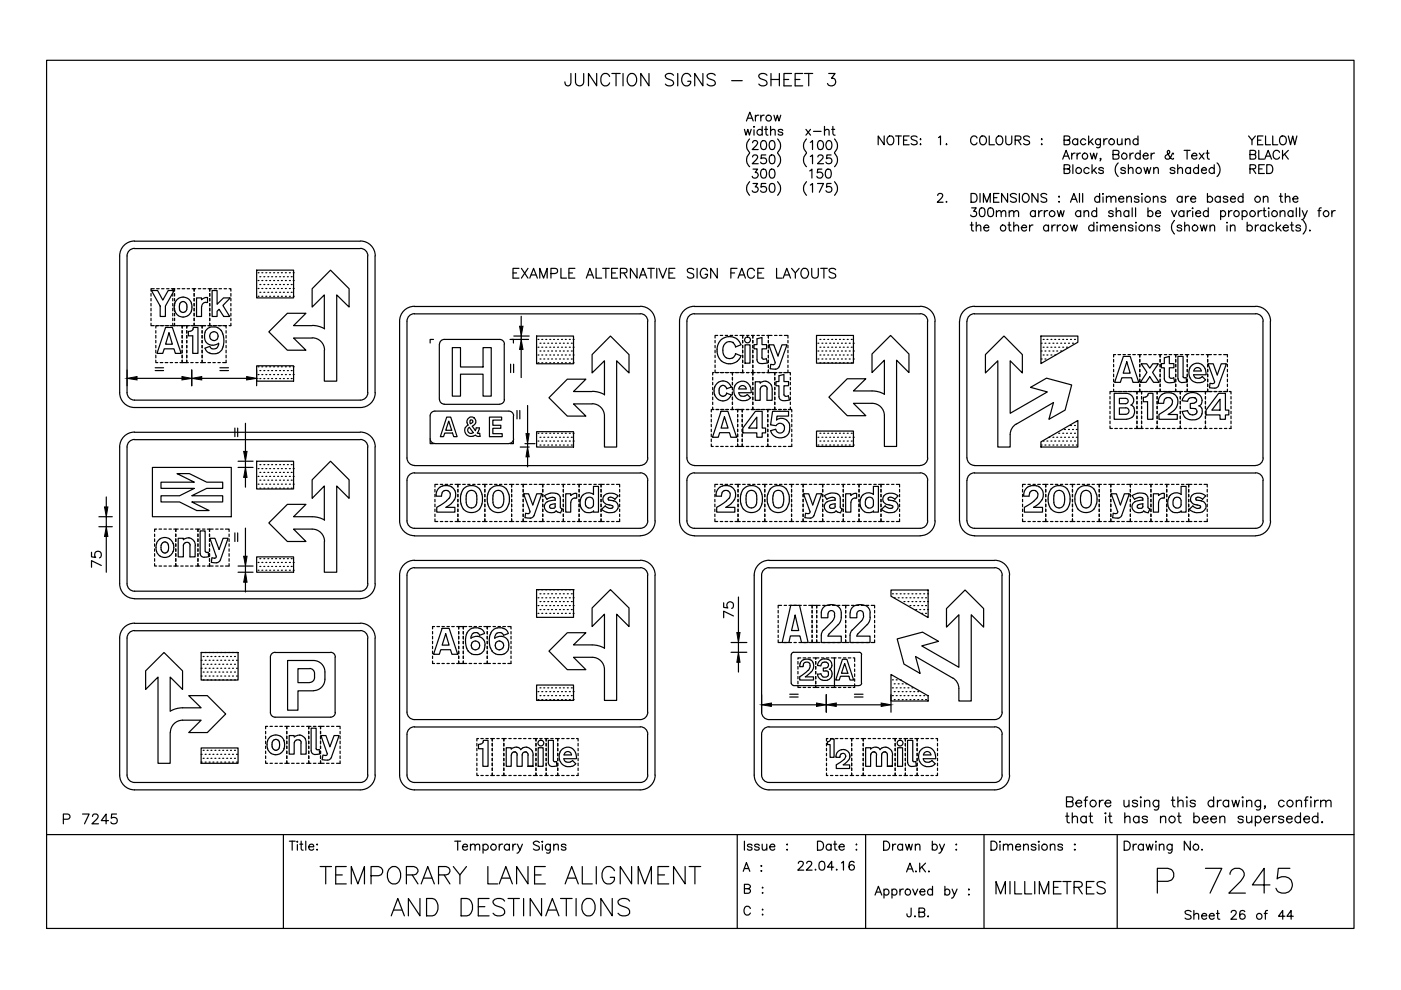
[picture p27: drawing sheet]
<svg xmlns="http://www.w3.org/2000/svg" width="297mm" height="210mm" viewBox="0 0 297 210" stroke-linecap="round" stroke-linejoin="round" font-family="sans-serif">
<g fill="none" stroke="#000" stroke-width=".25">
<path d="M9.9 12.8h277.2v184h-277.2zM121 15.6v2l-.1 .3a.62 .62 0 0 1-1 0l-.1-.5M122 15.6v1.9a.88 .88 0 0 0 .9 .7 .88 .88 0 0 0 .9-.7v-1.9M126.5 15.6v2.6l-1.7-2.6v2.6M129.3 16.2a.96 .96 0 0 0-1.1-.6 .96 .96 0 0 0-.8 1 1.12 1.12 0 0 0 .2 1.2 1.12 1.12 0 0 0 1.3 .3l.4-.5M129.7 15.6h1.8M130.6 15.6v2.6M132.1 15.6v2.6M133.2 16a.96 .96 0 0 1 1.1-.4 .96 .96 0 0 1 .7 1 1.14 1.14 0 0 1-.3 1.2 1.14 1.14 0 0 1-1.2 .3 1.58 1.58 0 0 1-.3-2.1zM137.6 15.6v2.6l-1.7-2.6v2.6M142.8 16a.98 .98 0 0 0-.9-.5 .98 .98 0 0 0-.8 .7l.2 .4 1 .4a.62 .62 0 0 1 .5 .6 .62 .62 0 0 1-.6 .6h-.5l-.6-.4M143.7 15.6v2.6"/>
<path d="M146.4 16.2a.98 .98 0 0 0-1.1-.6 .98 .98 0 0 0-.8 1 1.15 1.15 0 0 0 .3 1.2 1.15 1.15 0 0 0 1.3 .3l.3-.5v-.4h-.6M149 15.6v2.6l-1.7-2.6v2.6M151.7 16a.98 .98 0 0 0-1-.5 .98 .98 0 0 0-.8 .7l.3 .4 .9 .4a.62 .62 0 0 1 .5 .4 .62 .62 0 0 1-.2 .7 1.18 1.18 0 0 1-1.5-.3M155.1 17.1h2.3M162.6 16a.96 .96 0 0 0-.9-.5 .96 .96 0 0 0-.8 .7l.2 .4 1 .4a.62 .62 0 0 1 .5 .4 .62 .62 0 0 1-.2 .7 1.15 1.15 0 0 1-1.5-.3M163.5 15.6v2.6M163.5 16.8h1.7M165.2 15.6v2.6M166.2 16.8h1M167.8 15.6h-1.6v2.6h1.6M168.6 16.8h1M170.2 15.6h-1.6v2.6h1.6"/>
<path d="M170.6 15.6h1.7M171.5 15.6v2.6M175.7 15.6h1.4l-.8 1a.83 .83 0 0 1 .9 .9 .83 .83 0 0 1-1.1 .7l-.4-.1-.3-.4M157.8 27.4l.4 1.3 .4-1.3 .3 1.3 .4-1.3M158.3 25.7l.7-1.9 .7 1.9M158.6 25.1h.8M158.9 29.5a1.93 1.93 0 0 0 0 2.8M158.9 32.5a1.93 1.93 0 0 0 0 2.8M158.9 38.5a1.93 1.93 0 0 0 0 2.9M159.6 30.3l.3-.5h.4l.2 .2a.61 .61 0 0 1-.1 .8l-.9 .9h1.3M159.6 33.3l.3-.4 .6 .1a.6 .6 0 0 1-.1 .8l-.9 .9h1.3M159.7 35.9h.9l-.5 .7a.62 .62 0 0 1 .5 1 .62 .62 0 0 1-1.1-.2"/>
<path d="M159.7 38.9h.9l-.5 .7a.52 .52 0 0 1 .7 .6 .68 .68 0 0 1-.6 .6 .68 .68 0 0 1-.7-.4M159.9 26.8l.1 .1-.1 .1zM159.9 27.5v1.2M160.2 24.4v1.3M160.9 24.4a.59 .59 0 0 0-.7 .5M161.3 24.4v1.3M161.6 29.9a.56 .56 0 0 1 .8 .3 .96 .96 0 0 1-.6 1.5 1.15 1.15 0 0 1-.2-1.8zM161.6 35.9a.61 .61 0 0 1 .8 .3 .96 .96 0 0 1-.6 1.6 1.19 1.19 0 0 1-.2-1.9zM161.6 27.7a.61 .61 0 0 0-.9-.1 .61 .61 0 0 0 0 .9 .61 .61 0 0 0 .9-.1M161.6 26.8v1.9M162 24.4a.64 .64 0 0 0-.7 .5M162.1 27.4h.6"/>
<path d="M162.4 32.9h-1l-.1 .8a.67 .67 0 0 1 1.1-.1 .67 .67 0 0 1-.2 1 .67 .67 0 0 1-.9-.2M162.4 38.9h-1l-.1 .8a.67 .67 0 0 1 1.1 0 .67 .67 0 0 1-.2 1 .67 .67 0 0 1-.9-.3M162.4 26.8v1.5l.1 .3 .3 .1M163.3 29.9a.55 .55 0 0 1 .9 .3 .96 .96 0 0 1-.6 1.5 1.23 1.23 0 0 1-.3-1.8zM163.3 32.9a.61 .61 0 0 1 .9 .3 1.26 1.26 0 0 1-.4 1.5h-.2a1.23 1.23 0 0 1-.3-1.8zM163.3 35.9a.59 .59 0 0 1 .9 .3 .96 .96 0 0 1-.6 1.6 1.27 1.27 0 0 1-.3-1.9zM163.3 39a.61 .61 0 0 1 .9 .2 1.26 1.26 0 0 1-.4 1.6h-.2a1.23 1.23 0 0 1-.3-1.8zM163.4 27.8a.63 .63 0 0 1 .9-.3l.1 1.2M163.4 26.8v1.9M164.1 24.4l.3 1.3 .4-1.3 .4 1.3 .3-1.3M164.9 29.5a1.93 1.93 0 0 1 0 2.8M164.9 32.5a1.93 1.93 0 0 1 0 2.8"/>
<path d="M164.9 38.5a1.93 1.93 0 0 1 0 2.9M166 27.7a.57 .57 0 0 0-1 0l.2 .3 .7 .2 .1 .2a.57 .57 0 0 1-1 0M170.9 27.4l.9 1.3M171 29.5a1.93 1.93 0 0 0 0 2.8M171 32.5a1.93 1.93 0 0 0 0 2.8M171 38.5a1.93 1.93 0 0 0 0 2.9M171.7 36.2l.4-.3v1.9M171.8 30.2l.5-.4v1.9M171.8 33.2l.5-.3v1.8M171.8 39.2l.5-.3v1.9M171.8 27.4l-.9 1.3M172.5 27.9h1.6"/>
<path d="M173.3 38.9h1.3l-.9 1.9M173.4 33.3l.1-.3 .3-.1h.5a.41 .41 0 0 1 .1 .7l-1.1 1.1h1.3M173.6 29.9a.59 .59 0 0 1 .9 .3 .96 .96 0 0 1-.6 1.5 1.03 1.03 0 0 1-.5-1.5zM174.3 35.9h-.9l-.1 .8a.67 .67 0 0 1 1-.1 .67 .67 0 0 1-.1 1 .67 .67 0 0 1-1-.2M174.8 27.8a.63 .63 0 0 1 .9-.3l.1 1.2M174.8 26.8v1.9M175.3 35.9a.61 .61 0 0 1 .9 .3 .96 .96 0 0 1-.7 1.6 1.19 1.19 0 0 1-.2-1.9zM175.4 29.9a.56 .56 0 0 1 .9 .3 .96 .96 0 0 1-.6 1.5 1.15 1.15 0 0 1-.3-1.8zM176.2 32.9h-.9l-.1 .8a.67 .67 0 0 1 1 0 .67 .67 0 0 1-.1 1 .67 .67 0 0 1-1-.3M176.2 38.9h-.9l-.1 .8a.66 .66 0 0 1 1 0 .66 .66 0 0 1-.1 1 .66 .66 0 0 1-1-.3M176.3 27.4h.7M176.6 26.8v1.5l.1 .3 .4 .1"/>
<path d="M176.9 29.5a1.93 1.93 0 0 1 0 2.8M176.9 32.5a1.93 1.93 0 0 1 0 2.8M176.9 38.5a1.93 1.93 0 0 1 0 2.9M187.5 28.8v1.9l-1.3-1.9v1.9M188.4 28.9a.93 .93 0 0 1 1.2 .6 .93 .93 0 0 1-.6 1.2 .97 .97 0 0 1-.9-.7 .97 .97 0 0 1 .3-1.1zM189.9 28.8h1.2M190.5 28.8v1.9M191.6 29.7h.7M192.8 28.8h-1.2v1.9h1.2M194.5 29.1a.74 .74 0 0 0-1.3 .2l.2 .2 .9 .4 .2 .5a.88 .88 0 0 1-1.3 0M195.1 30.6h.2zM195.2 29.4v.2z"/>
<path d="M199 29.2l.4-.4v1.9M200.6 30.6h.2zM207.2 29.3a.77 .77 0 0 0-1.1-.4 .77 .77 0 0 0-.3 1.1 .7 .7 0 0 0 .5 .7 .7 .7 0 0 0 .9-.4M208 28.9a.93 .93 0 0 1 1.2 .6 .93 .93 0 0 1-.6 1.2 .97 .97 0 0 1-.9-.7 .97 .97 0 0 1 .3-1.1zM209.7 28.8v1.9h1.1M211.6 28.9a.93 .93 0 0 1 1.1 .6 .93 .93 0 0 1-.6 1.2 .96 .96 0 0 1-1-.7 .96 .96 0 0 1 .5-1.1zM213.2 28.8v1.3a.64 .64 0 0 0 .7 .6 .64 .64 0 0 0 .6-.6v-1.3M215.2 29.7l1.1-.1 .2-.3-.1-.3-.4-.2h-.8v1.9M215.8 29.7l.7 1M218.3 29.1a.74 .74 0 0 0-1.3 .2l.2 .2 1 .5 .1 .4a.88 .88 0 0 1-1.3 0M220.8 30.6h.2zM220.9 29.4v.2z"/>
<path d="M225.3 33.7l.7-1.8 .8 1.8M225.6 33.1h.9M225.6 35.8l1.1-.1 .1-.3v-.3l-.4-.2h-.8v1.9h.8l.4-.2v-.4l-.4-.4M225.6 29.7l1.1-.1 .1-.3v-.3l-.4-.2h-.8v1.9h.8l.4-.2v-.4l-.4-.4M227.2 32.5v1.2M227.5 34.9v1.9M227.9 32.5a.65 .65 0 0 0-.7 .5M228.4 32.5v1.2M228.5 29.7a.61 .61 0 0 0-.9-.1 .61 .61 0 0 0 0 .9 .61 .61 0 0 0 .9-.1M228.5 29.4v1.3M229.1 32.5l-.4 .1-.3 .4M230.2 29.7a.61 .61 0 0 0-.9-.1 .61 .61 0 0 0 0 .9 .61 .61 0 0 0 .9-.1"/>
<path d="M230.8 28.8v1.9M230.9 35.8a.61 .61 0 0 0-.9-.1 .61 .61 0 0 0 0 .9 .61 .61 0 0 0 .9-.1M231.2 32.5l.3 1.2 .4-1.2 .4 1.2 .3-1.2M231.2 30l.6 .7M231.5 34.9v1.9M231.7 29.4l-.9 1M231.9 36.1l.6 .7M232.4 35.5l-.9 .9M233.3 29.4l-.1 1.8-.3 .1-.4-.1M233.3 29.7a.59 .59 0 0 0-.9-.1 .59 .59 0 0 0 0 .9 .59 .59 0 0 0 .9-.1M233.4 33.7h-.2h.2l-.2 .4M233.9 35.8a.57 .57 0 0 0-1 0l.3 .3 .7 .1v.3a.62 .62 0 0 1-1 0"/>
<path d="M234 29.4v1.3M234.8 29.4a.65 .65 0 0 0-.8 .6M236 32.8l1.1-.1 .2-.3-.1-.4-.4-.1h-.8v1.8h.8l.4-.1 .1-.5-.5-.3M236.9 29.4l.1 1.2a.63 .63 0 0 0 .9-.2M237.1 34.5a1.93 1.93 0 0 0 0 2.9M237.9 29.4v1.3M238.6 35.8a.54 .54 0 0 0-.5-.3 .54 .54 0 0 0-.5 .3l.3 .3 .6 .1 .1 .3a.58 .58 0 0 1-1 0M238.6 29.8l.4-.4 .5 .1 .1 1.2M238.6 29.4v1.3M239.2 35.9l.5-.4 .4 .1 .1 1.2M239.2 34.9v1.9M239.6 32.5v1.2"/>
<path d="M240.3 32.5l-.4 .1-.3 .4M241.3 29.7a.59 .59 0 0 0-.9-.1 .59 .59 0 0 0 0 .9 .59 .59 0 0 0 .9-.1M241.3 28.8v1.9M241.7 32.8a.59 .59 0 0 0-.8-.1 .59 .59 0 0 0 0 .9 .59 .59 0 0 0 .8-.1M241.7 31.9v1.8M242.4 33h1a.55 .55 0 0 0-.6-.6 .55 .55 0 0 0-.4 .8 .57 .57 0 0 0 .4 .5 .57 .57 0 0 0 .6-.2M242.5 35.5l.4 1.3 .4-1.3 .3 1.3 .4-1.3M244.1 32.5v1.2M244.6 35.9l.4-.4 .5 .1 .1 1.2M244.6 35.5v1.3M244.8 32.5a.65 .65 0 0 0-.7 .5M248.8 32.7l-.2-.2-.3 .7a.68 .68 0 0 1-.6 .5 .68 .68 0 0 1-.7-.3l.1-.4 .8-.5a.36 .36 0 0 0-.2-.6l-.1 .1a1.55 1.55 0 0 0 .8 1.7h.3l.1-.1"/>
<path d="M249.1 35.8a.57 .57 0 0 0-1 0l.1 .2 .8 .2 .1 .3a.62 .62 0 0 1-1 0M249.7 35.9l.5-.4 .4 .1 .1 1.2M249.7 34.9v1.9M251.1 31.9h1.2M251.7 31.9v1.8M252.4 35.8a.59 .59 0 0 0-.9-.1 .59 .59 0 0 0 0 .9 .59 .59 0 0 0 .9-.1M252.4 35.5v1.3M252.7 33h1.1a.6 .6 0 0 0-.9-.5 .6 .6 0 0 0-.2 1 .62 .62 0 0 0 1.1 0M254.1 35.8a.59 .59 0 0 0-.9-.1 .59 .59 0 0 0 0 .9 .59 .59 0 0 0 .9-.1M254.1 34.9v1.9M254.3 32.5l1 1.2M254.7 36.1h1.1a.55 .55 0 0 0-.6-.6 .55 .55 0 0 0-.5 .7 .57 .57 0 0 0 .5 .6 .57 .57 0 0 0 .6-.3"/>
<path d="M255.3 32.5l-1 1.2M255.7 32.5h.6M256 31.9v1.5l.1 .3h.3M257.4 35.8a.61 .61 0 0 0-.9-.1 .61 .61 0 0 0 0 .9 .61 .61 0 0 0 .9-.1M257.4 34.9v1.9M258 34.5a1.93 1.93 0 0 1 0 2.9M264.7 28.8l.7 .9v1M265 32.8l1.1-.1 .1-.3v-.4l-.4-.1h-.8v1.8h.8l.4-.1v-.5l-.4-.3M265 35.8l1.1-.1 .1-.3v-.3l-.4-.2h-.8v1.9M265.6 35.8l.6 1M266.2 28.8l-.8 .9M266.6 29.7h.7"/>
<path d="M266.9 31.9v1.8h1.1M266.9 35.8h.7M267.8 28.8h-1.2v1.9h1.2M268.1 34.9h-1.2v1.9h1.2M268.2 33.7l.7-1.8 .7 1.8M268.3 28.8v1.9h1.1M268.4 33.1h.9M268.6 34.9h.6a.99 .99 0 0 1 .7 1 .99 .99 0 0 1-.7 .9h-.6zM269.8 28.8v1.9h1.1M271.3 32.3a.77 .77 0 0 0-1.1-.3 .77 .77 0 0 0-.3 1 .7 .7 0 0 0 .6 .7 .7 .7 0 0 0 .8-.4M271.6 28.9a.93 .93 0 0 1 1.2 .6 .93 .93 0 0 1-.6 1.2 .97 .97 0 0 1-1-.7 .97 .97 0 0 1 .4-1.1zM271.9 31.9v1.8"/>
<path d="M272.3 32.7l.8 1M273.1 28.8l.5 1.9 .5-1.9 .4 1.9 .5-1.9M273.1 31.9l-1.2 1.2M25.4 54.3v28.9a3.2 3.2 0 0 0 3.1 3.2h47.9a3.2 3.2 0 0 0 3.2-3.2M28.5 51.1h47.9M28.5 51.1a3.2 3.2 0 0 0-3.1 3.2M54.4 57.3h7.8v5.9h-7.8zM54.7 59.5h.1M54.7 57.8h.1M55.1 58.7h.1M55.5 59.5h.1M55.5 57.8h.1"/>
<path d="M55.9 58.7h.1M56.4 59.5h.1M56.4 57.8h.1M56.8 58.7h.1M57.2 59.5h.1M57.2 57.8h.1M57.6 58.7h.1M58 59.5h.1M58 57.8h.1M58.4 58.7h.1M58.9 59.5h.1M58.9 57.8h.1"/>
<path d="M59.3 58.7h.1M59.7 59.5h.1M59.7 57.8h.1M60.1 58.7h.1M60.5 59.5h.1M60.5 57.8h.1M60.9 58.7h.1M61.4 59.5h.1M61.4 57.8h.1M61.7 58.7h.1M62.2 59.5h.1M62.2 57.8h.1"/>
<path d="M76.4 51.1a3.2 3.2 0 0 1 3.2 3.1M77.9 54.3l.1 28.9a1.59 1.59 0 0 1-1.6 1.6h-47.9a1.59 1.59 0 0 1-1.6-1.6v-28.9M78 54.3a1.53 1.53 0 0 0-1.6-1.6h-47.9a1.59 1.59 0 0 0-1.6 1.6M79.5 54.3v29M108.8 57.9h.7M110 56.9h-1.2v2.1h1.2M110.5 56.9l1.4 2.1M111.9 56.9l-1.4 2.1M112.3 59l.8-2.1 .8 2.1M112.6 58.3h1M114.4 59v-2.1l.8 2.1 .8-2.1v2.1M116.8 58l1.2-.1a.53 .53 0 0 0 .2-.6 .53 .53 0 0 0-.5-.4h-.9v2.1"/>
<path d="M118.9 56.9v2.1h1.2M120.6 57.9h.8M121.9 56.9h-1.3v2.1h1.3M124.3 59l.8-2.1 .8 2.1M124.6 58.3h1M126.4 56.9v2.1h1.2M127.8 56.9h1.4M128.5 56.9v2.1M129.7 57.9h.8M131 56.9h-1.3v2.1h1.3M131.5 57.9l1.3-.1 .1-.5-.1-.3-.3-.1h-1v2.1M132.3 57.9l.6 1.1"/>
<path d="M135.1 56.9v2.1l-1.4-2.1v2.1M135.6 59l.7-2.1 .8 2.1M135.9 58.3h.9M137.3 56.9h1.4M138 56.9v2.1M139.2 56.9v2.1M139.7 56.9l.8 2.1 .8-2.1M141.8 57.9h.8M143.1 56.9h-1.3v2.1h1.3M147.1 57.2a.75 .75 0 0 0-.8-.3 .75 .75 0 0 0-.6 .5l.2 .3 1 .4a.54 .54 0 0 1 0 .8 .95 .95 0 0 1-1.2-.2M147.8 56.9v2.1M150 57.4a.78 .78 0 0 0-.9-.5 .78 .78 0 0 0-.6 .8v.5a.76 .76 0 0 0 .7 .8 .76 .76 0 0 0 .8-.8h-.5"/>
<path d="M152.1 56.9v2.1l-1.4-2.1v2.1M155 57.9h.8M156.3 56.9h-1.3v2.1M156.5 59l.8-2.1 .7 2.1M156.8 58.3h.9M159.9 57.4a.76 .76 0 0 0-.8-.5 .76 .76 0 0 0-.6 .8 .86 .86 0 0 0 .2 1.1 .86 .86 0 0 0 1.2-.1v-.2M160.7 57.9h.7M161.9 56.9h-1.2v2.1h1.2M164.6 56.9v2.1h1.2M166 59l.8-2.1 .8 2.1M166.3 58.3h1M167.8 56.9l.8 1v1.1"/>
<path d="M169.4 56.9l-.8 1M170.2 57a1.01 1.01 0 0 1 1.2 .4 1.01 1.01 0 0 1-.2 1.3 .86 .86 0 0 1-1.1 .1 .86 .86 0 0 1-.3-1.1zM172.1 56.9v1.5a.71 .71 0 0 0 .7 .6 .71 .71 0 0 0 .7-.6v-1.5M174 56.9h1.4M174.7 56.9v2.1M177.2 57.2a.79 .79 0 0 0-.8-.3 .79 .79 0 0 0-.6 .5l.2 .3 1.1 .5 .1 .5a.93 .93 0 0 1-1.4 0M198.8 41.4l.4-.4 .6 .2a.61 .61 0 0 1-.2 .8l-.9 .9h1.3M200.6 42.8h.2zM205.7 47.7h.6M205.9 41h.6a.99 .99 0 0 1 .7 1 .99 .99 0 0 1-.7 .9h-.6zM206 44.1h1l-.6 .7a.62 .62 0 0 1 .6 .8 .62 .62 0 0 1-1 .2l-.2-.2M206 47.1v1.5l.1 .3 .3 .1"/>
<path d="M207 48.1l.4-.4 .5 .1 .1 1.2M207 47.1v1.9M207.8 41v1.9M207.9 44.2a.61 .61 0 0 1 .9 .2 1.26 1.26 0 0 1-.5 1.5h-.2a1.23 1.23 0 0 1-.2-1.7zM208.5 42.9v-1.9l.7 1.9 .7-1.9v1.9M208.6 48.3h1a.55 .55 0 0 0-.6-.6 .55 .55 0 0 0-.4 .7 .57 .57 0 0 0 .4 .6 .57 .57 0 0 0 .6-.3M209.6 44.2a.67 .67 0 0 1 1 .2 1.21 1.21 0 0 1-.5 1.5l-.5-.1a1.51 1.51 0 0 1 0-1.6zM210.7 41.9h.7M211.3 45l.4-.3 .5 .1 .1 1.1M211.3 44.7v1.2M211.8 41h-1.1v1.9h1.1M212.3 45l.4-.3 .5 .1v1.1"/>
<path d="M213.6 41v1.9l-1.2-1.9v1.9M213.7 47.7h.6M214 45l.4-.3 .5 .1v1.1M214 47.1v1.5l.1 .3 .3 .1M214 44.7v1.2M214.9 45l.5-.3 .4 .1 .2 1.1M214.9 48.1l.5-.4 .4 .1 .2 1.2M214.9 47.1v1.9M215.5 41.3a.74 .74 0 0 0-1.3 .1l.2 .3 .9 .4 .2 .5a.88 .88 0 0 1-1.3 0M216.1 41v1.9M216.5 48.3h1.1a.58 .58 0 0 0-.8-.5 .58 .58 0 0 0-.1 .9 .57 .57 0 0 0 .9 0M216.9 41.3a.86 .86 0 0 1 1.2 .1 .86 .86 0 0 1-.1 1.2 .76 .76 0 0 1-1 .1 .76 .76 0 0 1-.2-1z"/>
<path d="M218.3 47.7v1.3M219 47.7a.65 .65 0 0 0-.7 .6M219.5 45a.59 .59 0 0 0-.9-.1 .59 .59 0 0 0 0 .9 .59 .59 0 0 0 .9-.1M219.5 44.7v1.2M220.1 41v1.9l-1.3-1.9v1.9M220.2 44.7v1.2M221 44.7l-.5 .1-.3 .4M221.4 44.7v1.2M221.9 41.3a.7 .7 0 0 0-1.2 .1l.2 .3 .9 .4 .1 .5a.82 .82 0 0 1-1.2 0M222.1 44.7a.65 .65 0 0 0-.7 .5M222.3 48a.59 .59 0 0 0-.9-.1 .59 .59 0 0 0 0 .9 .59 .59 0 0 0 .9-.1M222.3 47.7v1.3"/>
<path d="M223 47.7v1.3M223.7 47.7a.65 .65 0 0 0-.7 .6M224.2 44.7l.4 1.2 .3-1.2 .4 1.2 .3-1.2M224.2 47.7v1.3M224.5 42.8h.1zM224.6 41.6v.2zM224.9 47.7l-.4 .1-.3 .5M227 42.9l.7-1.9 .7 1.9M227 47.7l.3 1.3 .4-1.3 .3 1.3 .4-1.3M227.2 42.2h.9M228.9 41v1.9M229.1 45a.61 .61 0 0 0-.9-.1 .61 .61 0 0 0 0 .9 .61 .61 0 0 0 .9-.1"/>
<path d="M229.1 44.7v1.2M229.5 41v1.9M229.8 45l.5-.3 .4 .1 .1 1.1M229.8 44.7v1.2M231.9 48a.61 .61 0 0 0-.9-.1 .61 .61 0 0 0 0 .9 .61 .61 0 0 0 .9-.1M231.9 47.1v1.9M232.5 45a.59 .59 0 0 0-.9-.1 .59 .59 0 0 0 0 .9 .59 .59 0 0 0 .9-.1M232.5 44.1v1.8M232.6 47.1l.1 .1-.1 .1zM232.6 47.8v1.2M233.1 41.9a.59 .59 0 0 0-.8-.1 .59 .59 0 0 0 0 .9 .59 .59 0 0 0 .8-.1M233.1 41v1.9"/>
<path d="M233.3 48.1l.5-.4 .4 .1 .1 1.2M233.3 47.7v1.3M233.9 41.7v1.2M233.9 41v.2zM234.3 48.1l.5-.4 .4 .1 .1 1.2M234.6 42l.4-.4 .5 .1 .1 1.2M234.6 41.6v1.3M235.6 42l.4-.4 .5 .1 .1 1.2M235.9 48.3h1.1a.55 .55 0 0 0-.6-.6 .55 .55 0 0 0-.5 .7 .57 .57 0 0 0 .5 .6 .57 .57 0 0 0 .6-.3M236 45a.54 .54 0 0 0-.5-.3 .54 .54 0 0 0-.5 .3l.3 .2 .6 .2 .1 .3a.58 .58 0 0 1-1 0M236.7 45l.4-.3 .4 .1 .1 1.1M236.7 44.1v1.8"/>
<path d="M237.2 42.2h1.1a.58 .58 0 0 0-.9-.5 .58 .58 0 0 0-.1 .9 .57 .57 0 0 0 1 0M237.6 48.1l.5-.4 .4 .1 .1 1.2M237.6 47.7v1.3M238.9 42l.4-.4 .5 .1 .1 1.2M238.9 41.6v1.3M239.3 45a.59 .59 0 0 0-.8-.1 .59 .59 0 0 0 0 .9 .59 .59 0 0 0 .8-.1M239.3 44.7v1.2M240 44.1v1.8M240.2 48a.56 .56 0 0 0-.9-.2v.4l.8 .2 .1 .3a.57 .57 0 0 1-1 0M240.8 44.1v1.8M240.8 47.8v1.2M240.8 47.1v.2z"/>
<path d="M241.5 41.9a.53 .53 0 0 0-.5-.3 .53 .53 0 0 0-.5 .3l.3 .3 .6 .1 .1 .3a.57 .57 0 0 1-1 0M242.1 41v.2zM242.1 41.7v1.2M243.3 48.1l.4-.4 .5 .1 .1 1.2M243.3 47.7v1.3M243.4 45a.59 .59 0 0 1 .9-.1 .59 .59 0 0 1 0 .9 .59 .59 0 0 1-.9-.1M243.4 44.1v1.8M244.5 42l.5-.4 .4 .1 .1 1.2M244.5 41.6v1.3M245 45.2h1.1a.55 .55 0 0 0-.7-.6 .55 .55 0 0 0-.4 .8 .57 .57 0 0 0 .4 .5 .57 .57 0 0 0 .7-.2M245.9 48a.54 .54 0 0 0-.5-.3 .54 .54 0 0 0-.5 .3l.3 .3 .6 .1 .1 .3a.58 .58 0 0 1-1 0M247.2 41.9a.57 .57 0 0 0-1.1 0l.1 .2 .8 .2 .2 .3a.62 .62 0 0 1-1.1 0"/>
<path d="M248.4 44.7l.5 1.2 .6-1.2M249 46.7a1.93 1.93 0 0 0 0 2.9M250.5 48a.53 .53 0 0 0-.4-.3 .53 .53 0 0 0-.5 .3l.2 .3 .7 .1v.3a.57 .57 0 0 1-.9 0M250.6 41.9a.59 .59 0 0 0-.8-.1 .59 .59 0 0 0 0 .9 .59 .59 0 0 0 .8-.1M250.6 41.6v1.3M251 45a.61 .61 0 0 0-.9-.1 .61 .61 0 0 0 0 .9 .61 .61 0 0 0 .9-.1M251 44.7v1.2M251.2 48.1l.4-.4 .5 .1 .1 1.2M251.2 47.1v1.9M251.3 41.6v1.3M251.7 44.7v1.2M252.1 41.6a.65 .65 0 0 0-.8 .6"/>
<path d="M252.4 42.2h1.1a.55 .55 0 0 0-.6-.6 .55 .55 0 0 0-.5 .7 .57 .57 0 0 0 .5 .6 .57 .57 0 0 0 .6-.3M252.4 44.7a.65 .65 0 0 0-.7 .5M252.9 44.8v1.1M252.9 44.1v.1zM253.5 45.2h1.1a.55 .55 0 0 0-.7-.6 .55 .55 0 0 0-.4 .8 .57 .57 0 0 0 .4 .5 .57 .57 0 0 0 .7-.2M254.5 47.7l.4 1.3 .3-1.3 .4 1.3 .3-1.3M256 41.9a.61 .61 0 0 1 .9-.1 .61 .61 0 0 1 0 .9 .61 .61 0 0 1-.9-.1M256 41v1.9M256.2 45a.59 .59 0 0 0-.9-.1 .59 .59 0 0 0 0 .9 .59 .59 0 0 0 .9-.1M256.2 44.1v1.8M256.6 48.1l.4-.4 .4 .1 .1 1.2M256.6 47.7v1.3"/>
<path d="M258.7 41.9a.61 .61 0 0 0-.9-.1 .61 .61 0 0 0 0 .9 .61 .61 0 0 0 .9-.1M258.7 41.6v1.3M258.8 45a.59 .59 0 0 1 .9-.1 .59 .59 0 0 1 0 .9 .59 .59 0 0 1-.9-.1M258.8 44.7v1.9M260.2 47.8v1.2M260.2 47.1v.2zM260.3 41.9a.54 .54 0 0 0-.5-.3 .54 .54 0 0 0-.5 .3l.3 .3 .6 .1 .1 .3a.58 .58 0 0 1-1 0M260.5 44.7v1.2M260.9 42.2h1a.55 .55 0 0 0-.6-.6 .55 .55 0 0 0-.4 .7 .57 .57 0 0 0 .4 .6 .57 .57 0 0 0 .6-.3M260.9 48.1l.4-.4 .5 .1v1.2M260.9 47.7v1.3M261.2 44.7a.65 .65 0 0 0-.7 .5"/>
<path d="M263.4 45a.59 .59 0 0 1 .8-.1 .59 .59 0 0 1 0 .9 .59 .59 0 0 1-.8-.1M263.4 44.7v1.9M263.5 41.9a.59 .59 0 0 0-.8-.1 .59 .59 0 0 0 0 .9 .59 .59 0 0 0 .8-.1M263.5 41v1.9M264.4 48a.61 .61 0 0 1 .9-.1 .61 .61 0 0 1 0 .9 .61 .61 0 0 1-.9-.1M264.4 47.1v1.9M266.2 47.7v1.3M266.8 44.7v1.2M266.8 47.7a.65 .65 0 0 0-.6 .6M267.5 44.7l-.4 .1-.3 .4M267.8 44.7h.6M267.9 42l.4-.4 .4 .1 .1 1.2"/>
<path d="M267.9 41.6v1.3M268 44.1v1.5l.1 .2 .4 .1M268.3 48a.59 .59 0 0 0-.9-.1 .59 .59 0 0 0 0 .9 .59 .59 0 0 0 .9-.1M268.3 47.7v1.3M269 44.8v1.1M269 44.1v.1zM270 48a.61 .61 0 0 0-.9-.1 .61 .61 0 0 0 0 .9 .61 .61 0 0 0 .9-.1M270.6 47.1v1.9M271 48.3l.6 .7M271.2 41.6h.7M271.4 45l.5-.3 .4 .1 .1 1.1M271.4 44.7v1.2"/>
<path d="M271.5 41v1.5l.1 .3 .4 .1M271.5 47.7l-.9 .9M272 48.3h1.1a.6 .6 0 0 0-.8-.5 .6 .6 0 0 0-.2 .9 .62 .62 0 0 0 1 0M272.5 42l.4-.4 .5 .1 .1 1.2M272.5 41v1.9M273.6 47.7h.6M273.9 47.1v1.5l.1 .3 .3 .1M274.1 42.2h1.1a.55 .55 0 0 0-.7-.6 .55 .55 0 0 0-.4 .7 .57 .57 0 0 0 .4 .6 .57 .57 0 0 0 .7-.3M274.1 45a.59 .59 0 0 0-.9-.1 .59 .59 0 0 0 0 .9 .59 .59 0 0 0 .9-.1M274.1 44.7v1.2M274.8 44.1v1.8M275.6 44.1v1.8"/>
<path d="M275.7 48a.53 .53 0 0 0-.5-.3 .53 .53 0 0 0-.4 .3l.2 .3 .6 .1 .1 .3a.57 .57 0 0 1-.9 0M276.1 44.7l.5 1.2 .6-1.2M276.3 46.7a1.93 1.93 0 0 1 0 2.9M276.6 45.9l-.3 .6-.3 .1M277.6 48.9h.2zM279.4 44.7h.6M280.1 44.1l-.3 .1-.1 .2v1.5M282.4 44.7v1.2M283.1 44.7a.65 .65 0 0 0-.7 .5M32 68.5v.5h.7M32 62.2v.6M32 63.3v.5"/>
<path d="M32 64.3v.6M32 65.4v.5M32 66.4v.6M32 67.5v.5M32.1 61.6h1.3l1.1 2 1.2-2h1.2l-1.8 3.3v2.2h-1.1v-2.2zM32.7 61.2h-.7v.5M32.9 78h1.8M32.9 78.6h1.8M33 76.4v.5h.5M33 70.1v.5M33 71.1v.6M33 72.2v.5"/>
<path d="M33 73.2v.5M33 74.3v.5M33 75.3v.6M33.2 69h.6M33.2 61.2h.6M33.5 69h-.5v.6M34 69h.8M34 76.9h.5M34.3 61.2h.5M35 69h.8M35 76.9h.6M35.1 69.4h1.4l1.9 5.5h-1.2l-.3-.9h-2.1l-.3 .9h-1.2z"/>
<path d="M35.3 61.2h.5M35.8 70.6l.7 2.4h-1.4zM36.1 76.9h.5M36.3 61.2h.7v.5M36.6 68.5v.5h.5M36.6 62.2v.6M36.6 63.3v.5M36.6 64.3v.6M36.6 65.4v.5M36.6 66.4v.6M36.6 67.5v.5M37 62.2v.6"/>
<path d="M37 63.3v.5M37 64.3v.6M37 65.4v.5M37 66.4v.6M37 67.5v.5M37 68.5v.5h-.9M37.1 61.2h-.5v.5M37.1 64.2l-.2 .9 .2 .9M37.1 66l.7 .9M37.1 76.9h.5M37.1 69h1M37.6 61.2h.5"/>
<path d="M37.8 66.9l1 .3M38.1 65.8l.2 .3M38.1 64.4l-.1 .7 .1 .7M38.3 64.1l-.2 .3M38.4 64.1a.72 .72 0 0 1 1.1 .3M38.4 66.1l.3 .1M38.6 69h.6M38.6 70.1v.5M38.6 71.1v.6M38.6 72.2v.5M38.6 73.2v.5M38.6 74.3v.5"/>
<path d="M38.6 75.3v.6M38.6 61.2h.6M38.7 66.2h.3M38.8 63l1 .3M38.8 63a1.8 1.8 0 0 0-1.7 1.2M39.3 66.1l-.3 .1M39.5 65.8l-.2 .3M39.5 64.4l.1 .7-.1 .7M39.6 70.1v.5M39.6 71.1v.6M39.6 72.2v.5M39.6 73.2v.5"/>
<path d="M39.6 74.3v.5M39.6 75.3v.6M39.7 69h.5M39.7 61.2h.5M39.8 66.9l-1 .3M39.9 63.3l.7 .9M39.9 69h-.3v.6v-.6h-1v.6v-.6h-.4M39.9 76.9h-.3v-.5v.5h-1v-.5v.5h-.4M40.4 69h.8v-.5v.5h1.4M40.4 76.9h.6M40.6 64.2v.1M40.6 65.9v.1"/>
<path d="M40.6 64.3l.1 .8-.1 .8M40.6 66l-.7 .9M40.7 78.4v3.4M40.9 69.8l.1-.4h1v5.5h-1.1v-3.7h-1v-.9l.5-.1M40.9 69.8l-.5 .4M41.2 62.2v.6M41.2 63.3v.5M41.2 64.3v.6M41.2 65.4v.5M41.2 66.4v.6M41.2 67.5v.5M41.5 61.2h-.3v.5v-.5h-.5"/>
<path d="M41.5 76.9h.5M42.1 61.2h.5M42.7 63.5v-.3h-1v3.9h1v-2.1M42.9 70.1v.5M42.9 71.1v.6M42.9 72.2v.5M42.9 73.2v.5M42.9 74.3v.5M42.9 75.3v.6M43.1 69h.5M43.1 61.2h.5M43.6 76.9h-.7v-.5v.5h-.4"/>
<path d="M43.6 69h-.7v.6v-.6h-.4M43.6 72.4a1.93 1.93 0 0 0 2.8 .4l-.2 .6-.3 .5M43.6 64.1a.89 .89 0 0 0-.8 .9M43.7 63.1h.3v1h-.4M43.8 63.1l-.6 .1-.4 .3M44.1 69h.5M44.1 76.9h.5M44.4 74.8l.2 .1M44.5 73.4l-1 .4a1.42 1.42 0 0 0 .9 1M44.5 62.2v.6M44.5 63.3v.5M44.5 64.3v.6"/>
<path d="M44.5 65.4v.5M44.5 66.4v.6M44.5 67.5v.5M44.5 71.3l.1 .5 .7 .4M44.5 73.5l.1 .2a.87 .87 0 0 0 1.2 .2M44.9 61.2h-.4v.5v-.5h-.4M44.9 69h-.4v-.5v.5M45 61.6h1v2.9l1.4-1.3h1.4l-1.5 1.6 1.4 2.3h-1.3l-.9-1.5-.5 .4v1.1h-1zM45.1 69h.8M45.1 76.9h.5M45.4 61.2h.5M46.1 70.7l.1 .6"/>
<path d="M46.1 70.7a.91 .91 0 0 0-1-.3 .91 .91 0 0 0-.6 .9M46.1 71.8l-.8 .4M46.2 69.5a1.75 1.75 0 0 1 1 1.3M46.2 69.5a1.99 1.99 0 0 0-2.4 .3 1.99 1.99 0 0 0-.3 2.4l.1 .2M46.2 76.9h.5M46.2 69h.8M46.2 71.3l-.1 .5M46.5 61.2h.5M46.6 78h1.8M46.6 78.6h1.8M47.2 73.9a2.14 2.14 0 0 1-2.6 1.1M47.2 69h.7v.6"/>
<path d="M47.3 70.8l.2 1.4-.2 1.4M47.3 73.5l-.2 .4M47.5 69h.5M47.5 61.2h.5M47.9 76.4v.5h-.7M47.9 70.1v.5M47.9 71.1v.6M47.9 72.2v.5M47.9 73.2v.5M47.9 74.3v.5M47.9 75.3v.6M48.6 61.2h.4v.5"/>
<path d="M49 68.5v.5h-.4M49 62.2v.6M49 63.3v.5M49 64.3v.6M49 65.4v.5M49 66.4v.6M49 67.5v.5M54.4 78.4v3.4M54.4 77.6h7.8v3.2h-7.8zM54.7 77.8h.1M54.7 62.8h.1M54.7 61.2h.1"/>
<path d="M54.7 79.4h.1M55.1 78.6h.1M55.1 62h.1M55.1 60.3h.1M55.5 77.8h.1M55.5 62.8h.1M55.5 61.2h.1M55.5 79.4h.1M55.9 78.6h.1M55.9 62h.1M55.9 60.3h.1M56.4 77.8h.1"/>
<path d="M56.4 62.8h.1M56.4 61.2h.1M56.4 79.4h.1M56.8 78.6h.1M56.8 62h.1M56.8 60.3h.1M57.2 77.8h.1M57.2 62.8h.1M57.2 61.2h.1M57.2 79.4h.1M57.6 78.6h.1M57.6 62h.1"/>
<path d="M57.6 60.3h.1M58 77.8h.1M58 62.8h.1M58 61.2h.1M58 79.4h.1M58.4 78.6h.1M58.4 62h.1M58.4 60.3h.1M58.9 77.8h.1M58.9 62.8h.1M58.9 61.2h.1M58.9 79.4h.1"/>
<path d="M59.3 78.6h.1M59.3 62h.1M59.3 60.3h.1M59.7 77.8h.1M59.7 62.8h.1M59.7 61.2h.1M59.7 79.4h.1M60.1 78.6h.1M60.1 62h.1M60.1 60.3h.1M60.5 77.8h.1M60.5 62.8h.1"/>
<path d="M60.5 61.2h.1M60.5 79.4h.1M60.9 78.6h.1M60.9 62h.1M60.9 60.3h.1M61.4 77.8h.1M61.4 62.8h.1M61.4 61.2h.1M61.4 79.4h.1M61.7 78.6h.1M61.7 62h.1M61.7 60.3h.1"/>
<path d="M62.2 77.8h.1M62.2 62.8h.1M62.2 61.2h.1M62.2 79.4h.1M66.2 69h-4l2.7-2.6h-4l-3.9 4 3.9 3.9h4l-2.7-2.6h4M66.2 71.6a2.6 2.6 0 0 1 2.6 2.6M66.2 69l1.1 .1 1.5 .6M68.8 69.7v-7.2l-2.6 2.6v-3.9l3.9-3.9 3.9 3.9v3.9l-2.6-2.6v18.3h-2.6v-6.5M87.9 66.5h47.8M87.9 65h47.8M87.9 66.5a1.59 1.59 0 0 0-1.6 1.6v29a1.59 1.59 0 0 0 1.6 1.6h47.8a1.68 1.68 0 0 0 1.6-1.6M87.9 64.9a3.2 3.2 0 0 0-3.2 3.2v42.3"/>
<path d="M91.9 72h-.7v.7M93.1 73v11.7M95.9 73.7h1.7v4.1h4.8v-4.1h1.8v10.3h-1.8v-4.7h-4.8v4.7h-1.7zM106.9 73v11.7M106.9 73a.99 .99 0 0 0-.9-1h-11.8a1 1 0 0 0-1 1M108.1 72h.8v.7M108.3 77.2v1.8M108.5 72h3.6M108.9 77.2v1.8M108.9 71.2h3.3M110.5 67.1v2.1M110.5 71.2v.8"/>
<path d="M110.5 74.1v6M113.8 71.2h7.8v5.9h-7.8zM114.1 76.9h.1M114.1 75.3h.1M114.1 73.6h.1M114.1 72h.1M114.5 76.1h.1M114.5 74.4h.1M114.5 72.8h.1M114.9 76.9h.1M114.9 75.3h.1M114.9 73.6h.1"/>
<path d="M114.9 72h.1M115.3 76.1h.1M115.3 74.4h.1M115.3 72.8h.1M115.7 76.9h.1M115.7 75.3h.1M115.7 73.6h.1M115.7 72h.1M116.1 76.1h.1M116.1 74.4h.1M116.1 72.8h.1M116.6 76.9h.1"/>
<path d="M116.6 75.3h.1M116.6 73.6h.1M116.6 72h.1M116.9 76.1h.1M116.9 74.4h.1M116.9 72.8h.1M117.4 76.9h.1M117.4 75.3h.1M117.4 73.6h.1M117.4 72h.1M117.8 76.1h.1M117.8 74.4h.1"/>
<path d="M117.8 72.8h.1M118.2 76.9h.1M118.2 75.3h.1M118.2 73.6h.1M118.2 72h.1M118.6 76.1h.1M118.6 74.4h.1M118.6 72.8h.1M119.1 76.9h.1M119.1 75.3h.1M119.1 73.6h.1M119.1 72h.1"/>
<path d="M119.4 76.1h.1M119.4 74.4h.1M119.4 72.8h.1M119.9 76.9h.1M119.9 75.3h.1M119.9 73.6h.1M119.9 72h.1M120.3 76.1h.1M120.3 74.4h.1M120.3 72.8h.1M120.7 76.9h.1M120.7 75.3h.1"/>
<path d="M120.7 73.6h.1M120.7 72h.1M121.1 76.1h.1M121.1 74.4h.1M121.1 72.8h.1M121.5 76.9h.1M121.5 75.3h.1M121.5 73.6h.1M121.5 72h.1M135.8 66.5a1.59 1.59 0 0 1 1.5 1.6M135.8 64.9a3.2 3.2 0 0 1 3.1 3.2M137.3 68.1v29"/>
<path d="M138.9 68.1v42.3M147.2 66.5h47.9M147.2 65h47.9M147.2 66.5a1.59 1.59 0 0 0-1.6 1.6v29a1.59 1.59 0 0 0 1.6 1.6M147.2 64.9a3.2 3.2 0 0 0-3.1 3.2v42.3M151.4 79h-.3v.5M151.6 78.4v.6h.6M151.6 72.2v.5M151.6 73.2v.5M151.6 74.3v.5M151.6 75.3v.5M151.6 76.4v.5"/>
<path d="M151.6 77.4v.5M151.9 79h.5M152 74.5l.2 .9 .8 1.2M152.2 71.1h-.6v.6M152.7 71.1h.5M152.7 79h.8M153 72l-.8 1.1-.2 1.3M153.8 71.1h.5M153.8 79h.7M154.8 71.1h.5M154.8 79h.5M155.3 72.6h.1"/>
<path d="M155.3 72.6l.4 .4 .3 .6 1.1-.5M155.3 72.6a1.55 1.55 0 0 0-1.6 .3 1.55 1.55 0 0 0-.4 1.6 1.41 1.41 0 0 0 1.9 1.4M155.6 79h-.3v.5v-.5h-.3M155.8 79h.9M155.8 71.1h.6M156.3 71.9l.8 1.2M156.4 72a2.71 2.71 0 0 0-3.4 0M156.9 71.1h.6v.6v-.6h.2M156.9 79h.8M157.1 75.4l-1.1-.4-.3 .6-.5 .4M157.1 75.4a2.58 2.58 0 0 1-4.1 1.1M157.5 79v-.6v.6h.2"/>
<path d="M157.5 72.2v.5M157.5 73.2v.5M157.5 74.3v.5M157.5 75.3v.6M157.5 76.4v.5M157.5 77.4v.5M158 73.1h1v3.9h-1zM158.3 79h.5M158.3 71.1h.5M159.3 79h.3v-.6v.6h.3M159.3 71.1h.3v.6v-.6h.3M159.6 72.2v.5"/>
<path d="M159.6 73.2v.5M159.6 74.3v.5M159.6 75.3v.6M159.6 76.4v.5M159.6 77.4v.5M160.1 79h-.5v.5v-.5h-.3M160.5 79h.7M160.5 71.1h.5M161.5 71.1h.6M161.5 79h.7M162.6 71.1h.3v.6v-.6h.8M162.6 79h.7"/>
<path d="M162.7 76.9l-.7 .2a1.05 1.05 0 0 1-1.5-.8v-2.3h-.6v-.9h.6v-1.3l1.1-.3v1.6h.9v.9h-.9v1.9l.2 .2h.7l.2 .9M162.9 79v-.6v.6h.8M162.9 72.2v.5M162.9 73.2v.5M162.9 74.3v.5M162.9 75.3v.6M162.9 76.4v.5M162.9 77.4v.5M163.4 77.3l-.1 .9a1.48 1.48 0 0 0 1.9-.5M163.4 77.3h.6M164.2 79h.5M164.2 71.1h.5"/>
<path d="M164.3 76.8a.36 .36 0 0 1-.3 .5M164.4 76.8l-1.4-3.7h1.1l.8 2.4 .9-2.4h1l-1.6 4.7M164.6 79h-.3v.5v-.5h-.5M165.2 79h.6M165.2 71.1h.6M166.3 71.1h.8v.6M167.1 78.4v.6h-.9M167.1 72.2v.5M167.1 73.2v.5M167.1 74.3v.5M167.1 75.3v.6M167.1 76.4v.5"/>
<path d="M167.1 77.4v.5M167.2 79h.4v.5M173.1 71.1h7.8v5.9h-7.8zM173.4 76.1h.1M173.4 74.4h.1M173.4 72.8h.1M173.8 76.9h.1M173.8 75.3h.1M173.8 73.6h.1M173.8 72h.1M174.3 76.1h.1M174.3 74.4h.1"/>
<path d="M174.3 72.8h.1M174.6 76.9h.1M174.6 75.3h.1M174.6 73.6h.1M174.6 72h.1M175.1 76.1h.1M175.1 74.4h.1M175.1 72.8h.1M175.5 76.9h.1M175.5 75.3h.1M175.5 73.6h.1M175.5 72h.1"/>
<path d="M175.9 76.1h.1M175.9 74.4h.1M175.9 72.8h.1M176.3 76.9h.1M176.3 75.3h.1M176.3 73.6h.1M176.3 72h.1M176.7 76.1h.1M176.7 74.4h.1M176.7 72.8h.1M177.1 76.9h.1M177.1 75.3h.1"/>
<path d="M177.1 73.6h.1M177.1 72h.1M177.6 76.1h.1M177.6 74.4h.1M177.6 72.8h.1M178 76.9h.1M178 75.3h.1M178 73.6h.1M178 72h.1M178.4 76.1h.1M178.4 74.4h.1M178.4 72.8h.1"/>
<path d="M178.8 76.9h.1M178.8 75.3h.1M178.8 73.6h.1M178.8 72h.1M179.2 76.1h.1M179.2 74.4h.1M179.2 72.8h.1M179.6 76.9h.1M179.6 75.3h.1M179.6 73.6h.1M179.6 72h.1M180.1 76.1h.1"/>
<path d="M180.1 74.4h.1M180.1 72.8h.1M180.5 76.9h.1M180.5 75.3h.1M180.5 73.6h.1M180.5 72h.1M180.9 76.1h.1M180.9 74.4h.1M180.9 72.8h.1M195.1 66.5a1.59 1.59 0 0 1 1.6 1.6M195.1 64.9a3.2 3.2 0 0 1 3.2 3.2l-.1 42.3M196.7 68.1v29"/>
<path d="M203.4 68.1v42.3M205 68.1v29M206.6 66.5h59.6M206.6 65h59.6M206.6 66.5a1.59 1.59 0 0 0-1.6 1.6M206.6 64.9a3.2 3.2 0 0 0-3.1 3.2M220.7 71.2h7.8v1.4l-7.8 4.5zM220.7 76.1h.1M220.7 74.4h.1M220.7 72.8h.1M221.2 75.3h.1M221.2 73.6h.1"/>
<path d="M221.2 72h.1M221.5 76.1h.1M221.5 74.4h.1M221.5 72.8h.1M222 75.3h.1M222 73.6h.1M222 72h.1M222.4 74.4h.1M222.4 72.8h.1M222.8 75.3h.1M222.8 73.6h.1M222.8 72h.1"/>
<path d="M223.2 74.4h.1M223.2 72.8h.1M223.6 75.3h.1M223.6 73.6h.1M223.6 72h.1M224 74.4h.1M224 72.8h.1M224.5 73.6h.1M224.5 72h.1M224.9 74.4h.1M224.9 72.8h.1M225.3 73.6h.1"/>
<path d="M225.3 72h.1M225.7 72.8h.1M226.1 73.6h.1M226.1 72h.1M226.5 72.8h.1M227 72h.1M227.4 72.8h.1M227.8 72h.1M236.1 76.2v.6M236.1 77.3v.5M236.1 78.3v.5M236.1 79.3v.6"/>
<path d="M236.5 75.2h-.4v.5M237 75.2h.6M238.1 75.2h.5M238.2 75.6h1.4l1.8 5.5h-1.2l-.3-1h-2.1l-.3 1h-1.2zM238.9 76.7l.7 2.4h-1.5zM239.2 75.2h.5M240.2 75.2h.5M241.7 76.2v.6M241.7 77.3v.5M241.7 78.3v.5M241.7 79.3v.6M241.9 77.1h1.2l.7 1 .6-1h1.2l-1.2 1.9 1.4 2.1h-1.2l-.8-1.2-.8 1.2h-1.2l1.4-2.1z"/>
<path d="M242 75.2h-.3v.5v-.5h-.5M242.5 75.2h.5M243.6 75.2h.5M244.6 75.2h.5M246 76.2v.6M246 77.3v.5M246 78.3v.5M246 79.3v.6M246.3 75.2h-.3v.5v-.5h-.3M246.9 75.2h.5M247.9 75.2h.5M249.3 76.2v.6"/>
<path d="M249.3 77.3v.5M249.3 78.3v.5M249.3 79.3v.6M249.7 75.2h-.4v.5v-.5h-.4M250.2 75.2h.6M251.7 76.2v.6M251.7 77.3v.5M251.7 78.3v.5M251.7 79.3v.6M252.1 75.2h-.4v.5v-.5h-.4M252.3 78a2.22 2.22 0 0 0 1.2 3.1M252.6 75.2h.5"/>
<path d="M252.9 77.3a1.71 1.71 0 0 1 2.6 .9M252.9 77.3l-.6 .7M253.1 78.6a.78 .78 0 0 1 .8-.7 .78 .78 0 0 1 .8 .7l-1.6 .1M253.6 75.2h.6M254.7 75.2h.5M254.9 79.8l.7 .7-.8 .6M254.9 79.8l-.8 .4-.6-.1M255.5 78.1l.2 1.3M255.7 79.5l-2.6-.1 .4 .7M256 76.2v.6M256 77.3v.5M256 78.3v.5"/>
<path d="M256 79.3v.6M256.9 75.2h-.9v.5v-.5h-.3M257.4 75.2h.5M258.4 75.2h.5M259.4 75.2h.8v.5M260.2 76.2v.6M260.2 77.3v.5M260.2 78.3v.5M260.2 79.3v.6M266.2 66.5a1.59 1.59 0 0 1 1.6 1.6M266.2 64.9a3.2 3.2 0 0 1 3.2 3.2M267.8 68.1v29"/>
<path d="M269.3 68.1v42.3M28.5 93.2h47.9M28.5 91.7h47.9M28.5 93.2a1.59 1.59 0 0 0-1.6 1.6v29a1.59 1.59 0 0 0 1.6 1.5h47.9a1.59 1.59 0 0 0 1.6-1.5l-.1-29a1.51 1.51 0 0 0-1.5-1.6M28.5 91.6a3.2 3.2 0 0 0-3.1 3.2v29a3.2 3.2 0 0 0 3.1 3.1M29.1 80.2h9.5M32.3 99.1h16.7v10.5h-16.7zM42.8 80.2h9.5M49.8 90.8v1.8M50.4 90.8v1.8M50.5 99.1h3.2M50.5 97.8h3.2"/>
<path d="M52 89.7v6M52 97.8v1.3M54.4 97.8h7.8v5.9h-7.8zM54.7 99.4h.1M55.1 98.5h.1M55.1 80.3h.1M55.5 99.4h.1M55.9 98.5h.1M55.9 80.3h.1M56.4 99.4h.1M56.8 98.5h.1M56.8 80.3h.1"/>
<path d="M57.2 99.4h.1M57.6 98.5h.1M57.6 80.3h.1M58 99.4h.1M58.4 98.5h.1M58.4 80.3h.1M58.9 99.4h.1M59.3 98.5h.1M59.3 80.3h.1M59.7 99.4h.1M60.1 98.5h.1M60.1 80.3h.1"/>
<path d="M60.5 99.4h.1M60.9 98.5h.1M60.9 80.3h.1M61.4 99.4h.1M61.7 98.5h.1M61.7 80.3h.1M62.2 99.4h.1M76.4 91.6a3.2 3.2 0 0 1 3.2 3.2M79.5 94.8v29M91.2 88.2v4.8a.99 .99 0 0 0 1 1M91.2 93.3v.8h.7M92.2 94.1h15.7"/>
<path d="M93.2 84.7a1.07 1.07 0 0 0 1 1h11.8a.99 .99 0 0 0 .9-1M94.7 88.4h.9l1.3 4.2h-.7l-.3-.8h-1.6l-.3 .8h-.6zM95.1 89.3l.7 1.9h-1.3zM98.6 90.7a1.38 1.38 0 0 0 .5 1.6 1.38 1.38 0 0 0 1.7 0M99 89.6l.2 .5-.5 .6M99.2 90.1v.1M99.5 90.6a.7 .7 0 0 0-.3 .8 .7 .7 0 0 0 .8 .5M99.5 90.6l.8 1.1M99.6 88.5h.8M99.6 88.5a.99 .99 0 0 0-.6 1.1M99.7 89.8v.1M99.7 89.1h.4l.1 .4"/>
<path d="M99.7 89.1v.6M100.1 90.4l.7 .9M100.2 89.5l-.4 .3M100.4 91.7l-.4 .2M100.4 88.6h.1M100.4 88.6a.95 .95 0 0 1 .4 1.1M100.8 92.3l.5 .2h.5M100.8 89.7l-.7 .6M101.6 90.7h-.6l-.2 .6M101.6 90.7l-.4 1.1 .5 .1M101.7 91.9l.1 .6M103.8 88.4h2.6v.7h-1.9v1.1h1.7v.6h-1.7v1.1h2v.7h-2.7z"/>
<path d="M107.9 87.2h-15.7a.99 .99 0 0 0-1 1M107.9 87.2a.99 .99 0 0 1 1 1M108.9 93.3v.8h-.8M108.9 88.2v4.8a.99 .99 0 0 1-1 1M109.6 87v1.8M110.2 87v1.8M110.3 94.8h1.9M111.3 94.1h2.1M111.9 86v5.9M111.9 94.1v.7M111.9 96.9v2.1M113.8 91.5h7.8v3.3h-7.8z"/>
<path d="M114.1 93.5h.1M114.1 91.9h.1M114.5 94.4h.1M114.5 92.7h.1M114.9 93.5h.1M114.9 91.9h.1M115.3 94.4h.1M115.3 92.7h.1M115.7 93.5h.1M115.7 91.9h.1M116.1 94.4h.1M116.1 92.7h.1"/>
<path d="M116.6 93.5h.1M116.6 91.9h.1M116.9 94.4h.1M116.9 92.7h.1M117.4 93.5h.1M117.4 91.9h.1M117.8 94.4h.1M117.8 92.7h.1M118.2 93.5h.1M118.2 91.9h.1M118.6 94.4h.1M118.6 92.7h.1"/>
<path d="M119.1 93.5h.1M119.1 91.9h.1M119.4 94.4h.1M119.4 92.7h.1M119.9 93.5h.1M119.9 91.9h.1M120.3 94.4h.1M120.3 92.7h.1M120.7 93.5h.1M120.7 91.9h.1M121.1 94.4h.1M121.1 92.7h.1"/>
<path d="M121.5 93.5h.1M121.5 91.9h.1M125.5 83h-3.9l2.6-2.6h-3.9l-3.9 3.9 3.9 3.9h3.9l-2.6-2.6h3.9M125.6 83l1 .1 1.6 .6M128.2 83.7v-7.2l-2.7 2.6v-3.9l3.9-4 4 4v3.9l-2.7-2.6v18.3h-2.5v-6.6a2.6 2.6 0 0 0-2.6-2.6M150.8 94.1v.6h.4M150.8 87.9v.5M150.8 88.9v.6M150.8 90v.5M150.8 91v.5M150.8 92v.6M150.8 93.1v.5"/>
<path d="M151.1 86.3v.5h.3M151.1 80v.6M151.1 81.1v.5M151.1 82.1v.5M151.1 83.1v.6M151.1 84.2v.6M151.1 85.3v.5M151.2 86.8h-.4v.5M151.8 94.7h.5M151.8 86.8h.6M152.3 81.1a2.09 2.09 0 0 0-.8 2.6 2.09 2.09 0 0 0 2.5 1.1l.7-.5 .3-.5M152.5 83.3l.1 .3"/>
<path d="M152.5 82.4v.9M152.6 82.2l-.1 .3M152.6 82.2a.78 .78 0 0 1 .8-.5 .78 .78 0 0 1 .7 .7M152.8 86.8h.7M152.8 94.7h.5M152.9 87.2h1.4l1.9 5.5h-1.2l-.3-1h-2.1l-.3 1h-1.2zM153.6 88.3l.8 2.5h-1.5zM153.9 94.7h.5M153.9 86.8h.6M154 83.4l1 .3M154.1 83.3a.8 .8 0 0 1-.7 .7 .8 .8 0 0 1-.8-.4M154.3 81.1l.7 .9"/>
<path d="M154.3 81.1a1.86 1.86 0 0 0-2 0M154.9 94.7h.5M154.9 86.8h.5M155 82v.1M155 82.1l-1 .3M155 82.1h.1M155.3 80v.6M155.3 81.1v.5M155.3 82.1v.5M155.3 83.1v.6M155.3 84.2v.6M155.3 85.3v.5"/>
<path d="M155.6 86.8h-.3v-.5v.5M155.8 81.8a2.2 2.2 0 0 0 1.2 3.1M156.1 86.8h.6M156.4 87.9v.5M156.4 88.9v.6M156.4 90v.5M156.4 91v.5M156.4 92v.6M156.4 93.1v.5M156.4 81.1l-.6 .7M156.5 81.1a1.92 1.92 0 0 1 2.1 .2 1.92 1.92 0 0 1 .7 1.9M156.6 83.3h2.6"/>
<path d="M156.6 83.2l.5 .7M156.9 81.9a.78 .78 0 0 1 .8-.1 .78 .78 0 0 1 .5 .7h-1.5zM157.2 86.8h.5h-.3v.5v-.5h-1v.5v-.5h-.5M157.4 87.9v.5M157.4 88.9v.6M157.4 90v.5M157.4 91v.5M157.4 92v.6M157.4 93.1v.5M157.7 94.7h-.3v-.6v.6h-1v-.6v.6h-.5M158.2 86.8h.6M158.2 94.7h.6"/>
<path d="M158.5 83.6l-.8 .4-.6-.1M158.5 83.7l.6 .6M159.2 84.3a1.98 1.98 0 0 1-2.1 .6M159.3 86.8h.5M159.3 94.7h.5M159.6 80v.6M159.6 81.1v.5M159.6 82.1v.5M159.6 83.1v.6M159.6 84.2v.6M159.6 85.3v.5M160.1 86.8h-.5v-.5v.5"/>
<path d="M160.2 87.2h1.4v3.6h.7v1h-.7v.9h-1.1v-.9h-3v-1zM160.3 94.7h.5M160.3 86.8h.9M160.5 88.4v2.4h-1.8zM161.2 81.2v-.3h-1.1v4h1.1v-2.4M161.2 82.4v.1M161.4 94.7h.5M161.4 86.8h.8M162.5 80.9l.8 .5 .3 .5 .1 .6M162.6 80.9h-.9l-.5 .3M162.6 82.2l.1 .3M162.6 82.2a.74 .74 0 0 0-.7-.4 .74 .74 0 0 0-.7 .5"/>
<path d="M162.7 86.8h.6M162.8 87.9v.5M162.8 88.9v.6M162.8 90v.5M162.8 91v.5M162.8 92v.6M162.8 93.1v.5M163.5 86.8h-.7v.5v-.5h-.4M163.5 94.7h-.7v-.6v.6h-.4M163.7 82.5v2.4h-1.1v-2.4M163.8 86.8h.7M164 94.7h.5"/>
<path d="M164.3 80v.6M164.3 81.1v.5M164.3 82.1v.5M164.3 83.1v.6M164.3 84.2v.6M164.3 85.3v.5M164.4 91l-1 .3M164.6 86.8h-.3v-.5v.5M164.6 89.1l.1-.9h2.5v-1h-3.4l-.4 2.9 1.1 .2M164.7 89a1.76 1.76 0 0 1 2.1 .1M165.1 94.7h.5M165.1 86.8h.6"/>
<path d="M166.1 86.8h.6M166.1 94.7h.5M166.1 90.1a.97 .97 0 0 1-.2 1.6 .97 .97 0 0 1-1.4-.7M166.1 90.1a.95 .95 0 0 0-1.5 .1M166.8 89.1l.4 .5M167.1 83.9l.3 .9M167.1 86.8h.8v.5M167.2 83.9l-.8 .1-.2-.3v-1.9h1v-.9h-1v-1.5l-1 .3v1.2h-.7v.9h.7v2.3a1.09 1.09 0 0 0 1.5 .8l.7-.1M167.3 89.6a2.17 2.17 0 0 1-2.1 3.2 1.93 1.93 0 0 1-1.8-1.5M167.6 86.3v.5h-.4M167.6 80v.6M167.6 81.1v.5"/>
<path d="M167.6 82.1v.5M167.6 83.1v.6M167.6 84.2v.6M167.6 85.3v.5M167.9 94.1v.6h-.8M167.9 87.9v.5M167.9 88.9v.6M167.9 90v.5M167.9 91v.5M167.9 92v.6M167.9 93.1v.5M173.1 91.4h7.8v3.3h-7.8z"/>
<path d="M173.4 94.4h.1M173.4 92.7h.1M173.8 93.5h.1M173.8 91.9h.1M174.3 94.4h.1M174.3 92.7h.1M174.6 93.5h.1M174.6 91.9h.1M175.1 94.4h.1M175.1 92.7h.1M175.5 93.5h.1M175.5 91.9h.1"/>
<path d="M175.9 94.4h.1M175.9 92.7h.1M176.3 93.5h.1M176.3 91.9h.1M176.7 94.4h.1M176.7 92.7h.1M177.1 93.5h.1M177.1 91.9h.1M177.6 94.4h.1M177.6 92.7h.1M178 93.5h.1M178 91.9h.1"/>
<path d="M178.4 94.4h.1M178.4 92.7h.1M178.8 93.5h.1M178.8 91.9h.1M179.2 94.4h.1M179.2 92.7h.1M179.6 93.5h.1M179.6 91.9h.1M180.1 94.4h.1M180.1 92.7h.1M180.5 93.5h.1M180.5 91.9h.1"/>
<path d="M180.9 94.4h.1M180.9 92.7h.1M187.5 88.1a2.6 2.6 0 0 0-2.6-2.6h-4l2.7 2.6h-4l-3.9-3.9 3.9-3.9h4l-2.7 2.6h4.6l1 .2 1 .5v-7.2l-2.6 2.6v-3.9l3.9-4 3.9 4v3.9l-2.6-2.6v18.3h-2.6v-6.6M196.7 97.1a1.59 1.59 0 0 1-1.6 1.6h-47.9M205 97.1a1.59 1.59 0 0 0 1.6 1.6h59.6M214.2 92.1l.1-.9a2.35 2.35 0 0 1 1.2-1.3l7.9-4.6-1 3.6 3.4-1.9 1.4-5.4-5.3-1.4-3.4 1.9 3.6 1-7.9 4.5v-11.1l2.6 2.6v-3.9l-3.9-4-4 4v3.9l2.7-2.6v18.3h2.6v-2.6M220.7 93.7l7.8-4.5v5.6h-7.8zM220.7 94.4h.1M221.2 93.5h.1M221.5 94.4h.1M222 93.5h.1M222.4 94.4h.1"/>
<path d="M222.4 92.7h.1M222.8 93.5h.1M223.2 94.4h.1M223.2 92.7h.1M223.6 93.5h.1M224 94.4h.1M224 92.7h.1M224.5 93.5h.1M224.5 91.9h.1M224.9 94.4h.1M224.9 92.7h.1M225.3 93.5h.1"/>
<path d="M225.3 91.9h.1M225.7 94.4h.1M225.7 92.7h.1M225.7 91.1h.1M226.1 93.5h.1M226.1 91.9h.1M226.5 94.4h.1M226.5 92.7h.1M226.5 91.1h.1M227 93.5h.1M227 91.9h.1M227 90.2h.1"/>
<path d="M227.4 94.4h.1M227.4 92.7h.1M227.4 91.1h.1M227.8 93.5h.1M227.8 91.9h.1M227.8 90.2h.1M228.2 94.4h.1M228.2 92.7h.1M228.2 91.1h.1M228.2 89.4h.1M235.3 90.3v.5h.6M235.3 84.1v.5"/>
<path d="M235.3 85.1v.5M235.3 86.1v.6M235.3 87.2v.5M235.3 88.2v.6M235.3 89.3v.5M235.9 83h-.6v.5M236.1 82.5v.5h.4M236.1 80.4v.5M236.1 81.4v.6M236.4 83h.5M236.4 90.8h.5M237 83h.9"/>
<path d="M237.3 84.5h1.3a.57 .57 0 0 1 .6 .5 .57 .57 0 0 1-.6 .6h-1.3zM237.4 90.8h.5M238.1 83h.9M238.5 90.8h.5M238.6 86.5h-1.3v1.3h1.3M238.7 86.4a.7 .7 0 0 1 .7 .7 .7 .7 0 0 1-.7 .7M239.2 83h.8M239.5 90.8h.5M240 88.4l-1.1 .5M240.2 83h.5M240.3 84.5a1.59 1.59 0 0 0-1.5-1.1h-2.6v5.5h2.7M240.3 84.5a1.13 1.13 0 0 1-.5 1.4l.7 .6"/>
<path d="M240.4 88.1l-.3 .4M240.4 86.5l.2 .8M240.6 87.3l-.3 .8M241.1 84.1v.5M241.1 85.1v.5M241.1 86.1v.6M241.1 87.2v.5M241.1 88.2v.6M241.1 89.3v.5M241.7 80.4v.5M241.7 81.4v.6M242 83h-.3v-.5v.5h-.5"/>
<path d="M242 84.1v.5M242 85.1v.5M242 86.1v.6M242 87.2v.5M242 88.2v.6M242 89.3v.5M242.4 90.8h-.4v-.5v.5h-.9v-.5v.5h-.5M242.4 83h-.4v.5v-.5h-.9v.5v-.5h-.5M242.5 83h.9M242.9 90.8h.5M243.3 83.8l.2-.4h.9v5.5h-1.1v-3.7h-.9v-1h.5M243.4 83.7l-.5 .5"/>
<path d="M243.6 83h.9M243.9 90.8h.6M244.6 83h.5M245.3 84.1v.5M245.3 85.1v.5M245.3 86.1v.6M245.3 87.2v.5M245.3 88.2v.6M245.3 89.3v.5M245.7 83h.3M246 83h-.7v.5v-.5h-.3M246 80.4v.5"/>
<path d="M246 81.4v.6M246 90.8h-.7v-.5v.5h-.3M246.3 83h-.3v-.5v.5M246.5 90.8h.5M246.5 83h.9M246.9 84.8l-.2 .7M247 83.3h1l.8 .2M247 83.4a1.86 1.86 0 0 0-1.4 2.1h1.1M247.3 84.4l-.4 .4M247.3 84.4h.8M247.5 90.8h.5M247.5 83h.9"/>
<path d="M248.1 84.4l.5 .5M248.2 80.2l-.3-.3v-1.9h1v-.9h-1v-1.5l-1 .3v1.2h-.7v.9h.7v2.3a.83 .83 0 0 0 .7 .8M248.3 80.2l.6-.1 .2 .9M248.5 85.7l-.7 .8-2.1 1.4v1h3.9v-1h-1.9M248.6 90.8h.5M248.6 84.9l-.1 .8M248.7 83.5h.2M248.9 83.5l.7 .8M249.1 81l-1.5 .1M249.3 80.4v.5M249.3 81.4v.6M249.5 86.3l-.6 .7-1.2 .9"/>
<path d="M249.6 84.3l.1 .8-.2 1.2M249.7 83h-.4v-.5v.5h-.7M250.2 83h.6M250.2 84.1v.5M250.2 85.1v.5M250.2 86.1v.6M250.2 87.2v.5M250.2 88.2v.6M250.2 89.3v.5M250.5 90.8h-.3v-.5v.5h-.6M250.5 83h-.3v.5v-.5h-.6M250.6 85l1.2 .1"/>
<path d="M250.7 84.9a2.16 2.16 0 0 1 2-1.7 2.16 2.16 0 0 1 2.2 1.7l-.2 .7M250.7 87.2l.6 1.3M251.1 90.8h.5M251.1 83h.6v-.5v.5h3.9v.5v-.5h.3M251.3 88.5l.9 .5M251.5 80.1l.1 .9M251.5 80.1h-.5l-.2-.2v-4.3h-1.1l.1 4.7a1.02 1.02 0 0 0 1.6 .7h.2M251.7 80.4v.5M251.7 81.4v.6M251.8 87.1l-1.2 .1M251.8 87l.5 .8 .6 .2M252.1 90.8h.6"/>
<path d="M252.2 84.5l-.4 .6M253.2 90.8h.5M253.2 84.3h.1M253.2 84.3h-.5l-.6 .2M253.2 84.3l.5 .4M253.3 85.4l-.9 .2v1l1 .1M253.4 86.6l.4 .6M253.5 87.7l-.6 .3M253.7 84.7v.4l-.4 .3M253.7 88.9l-1.5 .1M253.8 87.4l-.2 .4M253.8 87.2v.2"/>
<path d="M254.2 86a1.6 1.6 0 0 1 .7 1.6 1.6 1.6 0 0 1-1.2 1.3M254.2 90.8h.5M254.7 85.6l-.5 .5M254.8 81.1h-1.3M255.6 84.1v.5M255.6 85.1v.5M255.6 86.1v.6M255.6 87.2v.5M255.6 88.2v.6M255.6 89.3v.5M255.9 90.8h-.3v-.5v.5h-.4M256 80.4v.5"/>
<path d="M256 81.4v.6M256.5 90.8h.5M256.5 83h.5M256.6 81.3l-.2 .9 1.2 .1M256.6 81.3h.5M256.9 83h-.9v-.5v.5h-.3M257.1 81.3a.33 .33 0 0 0 .4-.4l-1.4-3.8h1.1l.9 2.4 .8-2.4h1.1l-1.7 4.7M257.4 83h.6M257.5 90.8h.5M258.4 81.7l-.3 .4-.5 .2M258.4 83.4h1.4v3.6h.7v1h-.7v.9h-1.1v-.9h-3v-1zM258.4 83h.7"/>
<path d="M258.5 90.8h.6M258.7 84.6v2.4h-1.8zM259.6 90.8h.5M260.2 82.5v.5h-.8M260.2 80.4v.5M260.2 81.4v.6M260.6 83h.4v.5M261 90.3v.5h-.4M261 84.1v.5M261 85.1v.5M261 86.1v.6M261 87.2v.5"/>
<path d="M261 88.2v.6M261 89.3v.5M267.8 97.1a1.59 1.59 0 0 1-1.6 1.6M19.4 117.1v1l.9 .1a.74 .74 0 0 1 0-1.1 .74 .74 0 0 1 1.1 .1 .74 .74 0 0 1-.3 1.1M21 109.6h2.8M21 111.7h2.8M21.5 119.9l-2.1-1v1.4M22.5 105.4v2.1M22.5 109.6v2.1M22.5 113.7v7.6M32.8 119.5v.5h.4M32.8 113.2v.5"/>
<path d="M32.8 114.3v.5M32.8 115.3v.5M32.8 116.4v.5M32.8 117.4v.5M32.8 118.4v.6M33.2 116.9h.1M33.2 112.2h-.4v.5M33.2 115.2a1.98 1.98 0 0 0 .5 2.5 1.98 1.98 0 0 0 2.5 0l.5-.7M33.7 112.2h.6M34.1 102.2h7.1l-3.7-1.8h2.6l3.7 1.8h3.4v1.3h-3.4l-3.1 1.6h6.5v1.3h-6.5l3.6 1.8h-2.6l-3.6-1.8h-4v-1.3h4l3.1-1.6h-7.1zM34.2 116.5a.9 .9 0 0 0 .9 .7M34.2 115.6v.9"/>
<path d="M34.8 112.2h.5M35.1 114.9l.6 .5M35.1 114.9a.88 .88 0 0 0-.9 .8M35.6 115.4l.1 .7-.1 .7M35.7 116.8l-.6 .4M35.8 112.2h.5M36.7 115.2a1.85 1.85 0 0 0-1.8-1.2 1.85 1.85 0 0 0-1.7 1.2M36.7 115.2v.1M36.7 115.2l.1 .9-.1 .8M37.3 113.2v.5M37.3 114.3v.5M37.3 115.3v.5"/>
<path d="M37.3 116.4v.5M37.3 117.4v.5M37.3 118.4v.6M37.8 112.2h-.5v.5v-.5h-.5M38.3 112.2h.5M38.9 114.4v-.3h-1.1v4h1.1v-2.7M39.2 115.1a.7 .7 0 0 1 1.1 .6M39.3 115.1l-.4 .3M39.3 112.2h.6M40 114l.8 .3 .4 .5M40 114.1h-.6l-.5 .3M40.3 115.7v2.4h1.1v-2.4"/>
<path d="M40.4 112.2h.5M41.2 114.8l.2 .9M42 113.2v.5M42 114.3v.5M42 115.3v.5M42 116.4v.5M42 117.4v.5M42 118.4v.6M42.4 112.2h-.4v.5v-.5h-.5M42.9 112.2h.5M43.8 117.1l-.3-.2v-4.3h-1.1l.1 4.9 .3 .5 .5 .2M44.1 117.1l.2 .9"/>
<path d="M44.2 117.1h-.5M44.3 118l-1 .1M44.4 113.2v.5M44.4 114.3v.5M44.4 115.3v.5M44.4 116.4v.5M44.4 117.4v.5M44.4 118.4v.6M44.8 119.2l1.2 .1M45.2 112.2h-.8v.5v-.5h-.4M45.7 112.2h.5M45.8 117.9l-1.3-3.8h1.1l.9 2.4 .8-2.4h1.1l-1.7 4.7"/>
<path d="M45.8 117.9l-.2 .4h-.6l-.2 1M46.7 118.7l-.3 .4-.5 .2M46.8 112.2h.5M47.8 112.2h.8v.5M48.6 119.5v.5h-.8M48.6 113.2v.5M48.6 114.3v.5M48.6 115.3v.5M48.6 116.4v.5M48.6 117.4v.5M48.6 118.4v.6M49.8 113v1.8"/>
<path d="M50.4 113v1.8M52 101.2v2.1M52 112v5.9M54.4 118.1h7.8v3.2h-7.8zM54.7 119.3h.1M54.7 102.7h.1M54.7 101h.1M55.1 118.4h.1M55.1 103.5h.1M55.1 101.8h.1M55.1 100.2h.1M55.5 119.3h.1"/>
<path d="M55.5 102.7h.1M55.5 101h.1M55.9 118.4h.1M55.9 103.5h.1M55.9 101.8h.1M55.9 100.2h.1M56.4 119.3h.1M56.4 102.7h.1M56.4 101h.1M56.8 118.4h.1M56.8 103.5h.1M56.8 101.8h.1"/>
<path d="M56.8 100.2h.1M57.2 119.3h.1M57.2 102.7h.1M57.2 101h.1M57.6 118.4h.1M57.6 103.5h.1M57.6 101.8h.1M57.6 100.2h.1M58 119.3h.1M58 102.7h.1M58 101h.1M58.4 118.4h.1"/>
<path d="M58.4 103.5h.1M58.4 101.8h.1M58.4 100.2h.1M58.9 119.3h.1M58.9 102.7h.1M58.9 101h.1M59.3 118.4h.1M59.3 103.5h.1M59.3 101.8h.1M59.3 100.2h.1M59.7 119.3h.1M59.7 102.7h.1"/>
<path d="M59.7 101h.1M60.1 118.4h.1M60.1 103.5h.1M60.1 101.8h.1M60.1 100.2h.1M60.5 119.3h.1M60.5 102.7h.1M60.5 101h.1M60.9 118.4h.1M60.9 103.5h.1M60.9 101.8h.1M60.9 100.2h.1"/>
<path d="M61.4 119.3h.1M61.4 102.7h.1M61.4 101h.1M61.7 118.4h.1M61.7 103.5h.1M61.7 101.8h.1M61.7 100.2h.1M62.2 119.3h.1M62.2 102.7h.1M62.2 101h.1M68.8 110.3v-7.3l-2.6 2.7v-4l3.9-3.9 3.9 3.9v4l-2.6-2.7v18.3h-2.6v-6.5M68.8 110.3l-1-.5-1-.2h-4.6l2.7-2.7h-4l-3.9 4 3.9 3.9h4l-2.7-2.6h4a2.6 2.6 0 0 1 2.6 2.6"/>
<path d="M84.7 110.4a3.2 3.2 0 0 0 3.2 3.2M86.3 110.4a1.59 1.59 0 0 0 1.6 1.6h47.8a1.59 1.59 0 0 0 1.6-1.6M86.3 101.9v8.5M87.9 100.3h47.8M87.9 113.6h47.8M87.9 118.8h47.8M87.9 118.8a3.2 3.2 0 0 0-3.2 3.2v42.3a3.2 3.2 0 0 0 3.2 3.2h47.9a3.2 3.2 0 0 0 3.1-3.2M87.9 100.2a1.59 1.59 0 0 0-1.6 1.6M92.2 110v.6h.6M92.2 103.8v.5M92.2 104.8v.5M92.2 105.9v.5"/>
<path d="M92.2 106.9v.5M92.2 108v.5M92.2 109v.5M92.4 104.9v.3h1.2M92.8 102.7h-.6v.6M93.4 110.6h.5M93.4 102.7h.5M93.8 104.5l-.2 .7M93.8 103.1a1.81 1.81 0 0 0-1.3 1.8M94.4 110.6h.5M94.4 102.7h.5M94.7 106.2l-2.1 1.4v1h3.8v-1h-1.9"/>
<path d="M95 104.1l.4 .5-.1 .9M95 104l-.8 .1-.5 .4M95.2 103h-1.4M95.2 103l.4 .1M95.3 105.5l-.6 .6M95.4 110.6h.5M95.4 102.7h.5M95.6 103.2h.1M95.7 103.2l.7 .8M96.3 106l-.6 .8-1.2 .8M96.4 104l.2 .8-.3 1.2M96.5 102.7h.6v.6v-.6h.5"/>
<path d="M96.5 110.6h.6v-.6v.6h.5M97.1 103.8v.5M97.1 104.8v.5M97.1 105.9v.5M97.1 106.9v.5M97.1 108v.5M97.1 109v.5M97.7 104.8l-.1 .7a3.7 3.7 0 0 0 .7 2.4M98.1 102.7h.6M98.1 110.6h.6M98.2 107.9l.9 .6 .7 .2M98.3 103.7l-.5 1.1"/>
<path d="M98.8 106.5a1.13 1.13 0 0 0 1.2 1.2 1.13 1.13 0 0 0 1.1-1.2M98.9 105.1v1.4M99.2 110.6h.5M99.2 102.7h.5M99.8 103l-.7 .1-.9 .6M99.8 103a2.15 2.15 0 0 1 2.4 1.8M100.2 110.6h.5M100.2 102.7h.5M101.1 105.1v1.4M101.1 105.2a1.13 1.13 0 0 0-1.1-1.2 1.13 1.13 0 0 0-1.2 1.2M101.3 110.6h.5M101.3 102.7h.5"/>
<path d="M102.2 104.8l.1 .5a2.66 2.66 0 0 1-2.3 3.4h-.2M102.3 110.6h.5v-.6v.6h.5M102.3 102.7h.5v.6v-.6h.5M102.8 103.8v.5M102.8 104.8v.5M102.8 105.9v.5M102.8 106.9v.5M102.8 108v.5M102.8 109v.5M103.4 104.8v.2a2.83 2.83 0 0 0 2.1 3.7 2.15 2.15 0 0 0 2.3-1.9M103.8 110.6h.5M103.8 102.7h.5"/>
<path d="M104.5 106.5a1.13 1.13 0 0 0 1.1 1.2 1.13 1.13 0 0 0 1.2-1.2M104.5 105.1v1.4M104.8 102.7h.6M104.8 110.6h.6M105.9 110.6h.5M105.9 102.7h.5M106.8 105.2a1.13 1.13 0 0 0-1.2-1.2 1.13 1.13 0 0 0-1.1 1.2M106.8 105.1v1.4M106.9 110.6h.6M106.9 102.7h.6M107.8 104.8a2.25 2.25 0 0 0-2.2-1.8 2.25 2.25 0 0 0-2.2 1.8M107.9 104.8l.1 1-.1 1.1"/>
<path d="M108 102.7h.5v.6v-.6h.4M108 110.6h.5v-.6v.6h.4M108.5 103.8v.5M108.5 104.8v.5M108.5 105.9v.5M108.5 106.9v.5M108.5 108v.5M108.5 109v.5M109.4 110.6h.6M109.4 102.7h.6M110.5 110.6h.4v-.6v.6h.8M110.5 102.7h.4v.6v-.6h.8"/>
<path d="M110.9 103.8v.5M110.9 104.8v.5M110.9 105.9v.5M110.9 106.9v.5M110.9 108v.5M110.9 109v.5M111.4 108.8l-.1 1 1.2 .1M111.5 108.8l.5 .1M112 108.9l.3-.2 .1-.3-1.4-3.7h1.1l.9 2.4 .8-2.4h1.1l-1.7 4.6M112.2 110.6h.5M112.2 102.7h.5M113.2 109.3l-.3 .4-.5 .2"/>
<path d="M113.3 110.6h.5M113.3 102.7h.5M114.3 110.6h.8v-.6v.6h.3M114.3 102.7h.8v.6v-.6h.3M115.1 103.8v.5M115.1 104.8v.5M115.1 105.9v.5M115.1 106.9v.5M115.1 108v.5M115.1 109v.5M115.4 105.1l.6 .7 1.1-.4M116 110.6h.5"/>
<path d="M116 102.7h.5M116.1 106.4a1.16 1.16 0 0 0-.1 2M116.5 107.5l.4 .3M117 102.7h.5M117 110.6h.5M117.1 105.5h.4l.2 .3M117.7 105.8v.2l-1.7 .4M117.7 106.8v.6l-.1 .3-.8 .1M117.8 106.8l-1 .2-.3 .2v.3M117.9 104.6l.6 .3 .3 .5v2.1M117.9 104.6a2.89 2.89 0 0 0-2.4 .5M117.9 108.3l.3 .3 .7 .1"/>
<path d="M117.9 108.3l-.4 .3a2.01 2.01 0 0 1-1.5-.1M118 102.7h.6M118 110.6h.6M118.8 107.5l.3 .4M119.1 102.7h.3v.6v-.6h.4M119.1 110.6h.3v-.6v.6h.4M119.1 107.9l-.3 .8M119.4 103.8v.5M119.4 104.8v.5M119.4 105.9v.5M119.4 106.9v.5M119.4 108v.5"/>
<path d="M119.4 109v.5M120.3 110.6h.5M120.3 102.7h.5M121 105.1v-.4h-1.1v3.9h1.1v-2.1M121.1 105.1l.4-.4 .8-.1v1h-.4M121.4 110.6h.5M121.4 102.7h.5M121.9 105.6a.89 .89 0 0 0-.9 .9M122.4 102.7h.4v.6v-.6h.5M122.4 110.6h.4v-.6v.6h.5M122.8 103.8v.5M122.8 104.8v.5"/>
<path d="M122.8 105.9v.5M122.8 106.9v.5M122.8 108v.5M122.8 109v.5M123.2 107.7a1.69 1.69 0 0 0 2.7 .6M123.2 105.5l-.2 .8 .2 1.4M123.3 105.4a1.7 1.7 0 0 1 2.5-.6v-1.7h1.1v5.5h-1.1v-.3M123.3 105.4v.1M123.8 110.6h.5M123.8 102.7h.5M124.2 107.2l.5 .5M124.4 105.6a1.51 1.51 0 0 0-.2 1.7"/>
<path d="M124.4 105.6a.91 .91 0 0 1 1.2 .1M124.9 110.6h.5M124.9 102.7h.5M125.6 105.7l.2 .4M125.8 106.2l-.1 1.2a.82 .82 0 0 1-1 .3M125.9 110.6h.5M125.9 102.7h.5M126.9 110.6h.5v-.6v.6h.7M126.9 102.7h.5v.6v-.6h.7M127.4 103.8v.5M127.4 104.8v.5M127.4 105.9v.5"/>
<path d="M127.4 106.9v.5M127.4 108v.5M127.4 109v.5M128.6 102.7h.5M128.6 110.6h.5M128.8 104.6a1.24 1.24 0 0 0-1 1.5 1.24 1.24 0 0 0 1.5 1l.5 .1M128.8 104.7a2.28 2.28 0 0 1 2.2 .4M129 106h.1M129.1 106l.8 .1M129.4 107.8l-.6-.1-.5-.4-.8 .7 1.2 .6M129.7 102.7h.5M129.7 110.6h.5"/>
<path d="M129.8 107.2l.2 .2-.1 .3M129.9 107.7l-.4 .1M130 106.1a1.24 1.24 0 0 1 1.1 1.1 1.24 1.24 0 0 1-.8 1.3M130.1 106.2h.1M130.3 108.5l-.8 .2-.8-.1M130.4 105.9a.87 .87 0 0 0-1.5-.1l.1 .2M130.7 102.7h.7v.6M131 105.2l-.6 .7M131.4 110v.6h-.7M131.4 103.8v.5M131.4 104.8v.5M131.4 105.9v.5"/>
<path d="M131.4 106.9v.5M131.4 108v.5M131.4 109v.5M135.8 100.2a1.59 1.59 0 0 1 1.5 1.6M135.8 118.8a3.2 3.2 0 0 1 3.1 3.1M137.3 101.9v8.5M138.9 110.4a3.2 3.2 0 0 1-3.1 3.2M144.1 110.4a3.2 3.2 0 0 0 3.1 3.2M145.6 110.4a1.59 1.59 0 0 0 1.6 1.6M145.6 101.9v8.5M147.2 100.3h47.9M147.2 113.6h47.9"/>
<path d="M147.2 100.2a1.59 1.59 0 0 0-1.6 1.6M151.6 110v.6h.6M151.6 103.8v.5M151.6 104.8v.5M151.6 105.9v.5M151.6 106.9v.5M151.6 108v.5M151.6 109v.5M151.8 104.9v.3h1.1M152.2 102.7h-.6v.6M152.6 107.2l-.7 .4v1h3.9v-1h-1.9M152.6 103.3l-.6 .9-.2 .7"/>
<path d="M152.7 102.7h.5M152.7 110.6h.5M153.1 104.5l-.1 .7M153.7 102.7h.6M153.7 110.6h.6M154.3 104.1l.5 .5-.1 .9M154.3 104l-.8 .1-.4 .4M154.5 105.7l-.4 .5-1.4 1M154.6 103h-1.4l-.6 .3M154.6 103l.4 .1M154.7 105.5l-.2 .2M154.8 102.7h.5"/>
<path d="M154.8 110.6h.5M155 103.2h.1M155.1 103.2a1.99 1.99 0 0 1 .6 2.8M155.7 106l-.6 .8-1.2 .8M155.8 110.6h.7v-.6v.6h.4M155.8 102.7h.7v.6v-.6h.4M156.5 103.8v.5M156.5 104.8v.5M156.5 105.9v.5M156.5 106.9v.5M156.5 108v.5M156.5 109v.5"/>
<path d="M157.1 104.8l-.1 .7a3.7 3.7 0 0 0 .6 2.4M157.5 110.6h.5M157.5 102.7h.5M157.6 103.7l-.5 1.1M157.6 103.7a2.25 2.25 0 0 1 2.3-.7 2.25 2.25 0 0 1 1.6 1.8M158.2 106.5a1.13 1.13 0 0 0 1.1 1.2 1.13 1.13 0 0 0 1.1-1.2M158.2 105.1v1.4M158.5 110.6h.6M158.5 102.7h.6M159.6 110.6h.5M159.6 102.7h.5M160.4 105.1v1.4"/>
<path d="M160.4 105.2a1.13 1.13 0 0 0-1.1-1.2 1.13 1.13 0 0 0-1.1 1.2M160.6 110.6h.5M160.6 102.7h.5M161.5 106.8a2.25 2.25 0 0 1-1.6 1.8 2.25 2.25 0 0 1-2.3-.7M161.5 104.8l.1 1-.1 1.1M161.6 110.6h.6v-.6v.6h.4M161.6 102.7h.6v.6v-.6h.4M162.2 103.8v.5M162.2 104.8v.5M162.2 105.9v.5M162.2 106.9v.5M162.2 108v.5"/>
<path d="M162.2 109v.5M162.8 104.8l-.1 1 .1 1.1M162.8 106.8a2.22 2.22 0 0 0 2.2 1.9 2.22 2.22 0 0 0 2.2-1.9M163 118.8h47.9M163.1 118.8a3.2 3.2 0 0 0-3.2 3.2v42.3a3.2 3.2 0 0 0 3.2 3.2h47.8M163.2 110.6h.5M163.2 102.7h.5M163.9 105.1v1.4M163.9 106.5l.1 .5M164 107a1.1 1.1 0 0 0 1 .7 1.1 1.1 0 0 0 1-.7M164 104.6l-.1 .6M164.2 110.6h.5"/>
<path d="M164.2 102.7h.5M165.2 102.7h.6M165.2 110.6h.6M166 104.6l.1 .6M166 104.6a1.1 1.1 0 0 0-1-.6 1.1 1.1 0 0 0-1 .6M166.1 106.5l-.1 .5M166.1 105.1v1.4M166.3 110.6h.5M166.3 102.7h.5M167.2 104.8a2.22 2.22 0 0 0-2.2-1.8 2.22 2.22 0 0 0-2.2 1.8M167.2 104.8l.2 1-.2 1.1M167.4 110.6h.4v-.6v.6h.5"/>
<path d="M167.4 102.7h.4v.6v-.6h.5M167.8 103.8v.5M167.8 104.8v.5M167.8 105.9v.5M167.8 106.9v.5M167.8 108v.5M167.8 109v.5M168.8 110.6h.5M168.8 102.7h.5M169.9 110.6h.4v-.6v.6h.7M169.9 102.7h.4v.6v-.6h.7M170.3 103.8v.5"/>
<path d="M170.3 104.8v.5M170.3 105.9v.5M170.3 106.9v.5M170.3 108v.5M170.3 109v.5M170.8 108.8l-.1 1a1.48 1.48 0 0 0 1.9-.5M170.8 108.8l.6 .1M171.4 108.9a.33 .33 0 0 0 .3-.5l-1.3-3.7h1.1l.8 2.4 .9-2.4h1l-1.6 4.6M171.6 110.6h.5M171.6 102.7h.5M172.6 102.7h.6M172.6 110.6h.6"/>
<path d="M173.7 110.6h.7v-.6v.6h.4M173.7 102.7h.7v.6v-.6h.4M174.4 103.8v.5M174.4 104.8v.5M174.4 105.9v.5M174.4 106.9v.5M174.4 108v.5M174.4 109v.5M174.8 105.1l.5 .7 1.2-.4M175.3 110.6h.5M175.3 102.7h.5M175.9 107.5l.3 .3"/>
<path d="M176.1 107l-.2 .2v.3M176.4 110.6h.5M176.4 102.7h.5M176.5 105.5h.4M176.9 105.5l.2 .3M177.1 105.8v.3M177.1 106.8v.6M177.1 106l-.9 .1a1.26 1.26 0 0 0-1.3 .8 1.26 1.26 0 0 0 .4 1.5M177.1 107.4l-.2 .3-.7 .1M177.1 106.8l-1 .2M177.2 104.6l.6 .3 .3 .5 .1 2.1M177.2 104.6a2.89 2.89 0 0 0-2.4 .5"/>
<path d="M177.3 108.3l-.4 .3a2.01 2.01 0 0 1-1.6-.1M177.4 102.7h.5M177.4 110.6h.5M178.2 107.5l.3 .4M178.4 102.7h.4v.6v-.6h.4M178.4 110.6h.4v-.6v.6h.4M178.5 107.9l-.3 .8-.6-.1-.3-.3M178.8 103.8v.5M178.8 104.8v.5M178.8 105.9v.5M178.8 106.9v.5M178.8 108v.5"/>
<path d="M178.8 109v.5M179.7 110.6h.5M179.7 102.7h.5M180.4 105.1v-.4h-1.1v3.9h1.1v-2.1M180.4 105.1l.5-.4 .7-.1v1h-.3M180.7 110.6h.5M180.7 102.7h.5M181.3 105.6a.89 .89 0 0 0-.9 .9M181.8 110.6h.3v-.6v.6h.5M181.8 102.7h.3v.6v-.6h.5M182.1 103.8v.5M182.1 104.8v.5"/>
<path d="M182.1 105.9v.5M182.1 106.9v.5M182.1 108v.5M182.1 109v.5M182.6 105.5l-.2 .8 .2 1.4M182.8 105.1l-.2 .3M182.9 105a1.76 1.76 0 0 1 2.3-.2v-1.7h1v5.5h-1v-.3a1.66 1.66 0 0 1-2.6-.6M182.9 105v.1M183.1 102.7h.6M183.1 110.6h.6M183.6 107.2l.5 .5M184.2 102.7h.5"/>
<path d="M184.2 110.6h.5M184.9 105.7l.3 .4M185 105.7a1.02 1.02 0 0 0-1.3 0 1.02 1.02 0 0 0-.2 1.3l.1 .3M185.2 106.2l-.2 1.2a.82 .82 0 0 1-.9 .3M185.3 102.7h.5M185.3 110.6h.5M186.3 110.6h.5v-.6v.6h.7M186.3 102.7h.5v.6v-.6h.7M186.8 103.8v.5M186.8 104.8v.5M186.8 105.9v.5M186.8 106.9v.5"/>
<path d="M186.8 108v.5M186.8 109v.5M188 110.6h.5M188 102.7h.5M188.4 105.6l.5-.2 .8 .5M188.4 105.6v.4M188.4 106h.1M188.4 107a.8 .8 0 0 1 .9 .6l-.1 .1M188.4 106l.9 .1M188.8 107.8l-.6-.1-.5-.4-.8 .7a2.67 2.67 0 0 0 2.8 .5M189 110.6h.5M189 102.7h.5"/>
<path d="M189.2 107.7l-.4 .1M189.3 106.1l.5 .2M189.5 106.2h.1M189.8 106.3a1.23 1.23 0 0 1 .6 1.1 1.23 1.23 0 0 1-.7 1.1M190 102.7h.7v.6M190.4 105.1a2.1 2.1 0 0 0-3.1 .3 1.21 1.21 0 0 0 1.1 1.6M190.4 105.2l-.7 .7M190.7 110v.6h-.7M190.7 103.8v.5M190.7 104.8v.5M190.7 105.9v.5M190.7 106.9v.5"/>
<path d="M190.7 108v.5M190.7 109v.5M195.1 100.2a1.59 1.59 0 0 1 1.6 1.6M196.7 101.9v8.5M196.7 110.4a1.59 1.59 0 0 1-1.6 1.6h-47.9M198.3 110.4a3.2 3.2 0 0 1-3.2 3.2M203.5 110.4a3.2 3.2 0 0 0 3.1 3.2M205 101.9v8.5M205 110.4a1.59 1.59 0 0 0 1.6 1.6h59.6M206.6 100.3h59.6M206.6 113.6h59.6M206.6 100.2a1.59 1.59 0 0 0-1.6 1.6"/>
<path d="M210.9 118.8a3.2 3.2 0 0 1 3.2 3.1l-.1 42.4a3.1 3.1 0 0 1-3.1 3.2M216.8 110v.6h.6M216.8 103.8v.5M216.8 104.8v.5M216.8 105.9v.5M216.8 106.9v.5M216.8 108v.5M216.8 109v.5M217 104.9v.3h1.2M217.4 102.7h-.6v.6M217.9 107.2l-.7 .4v1h3.8v-1h-1.9M217.9 110.6h.6"/>
<path d="M217.9 102.7h.6M219 110.6h.5M219 102.7h.5M219.6 104.1l.4 .5-.1 .9M219.6 104a1 1 0 0 0-1.1 .2 1 1 0 0 0-.3 1M219.8 103a2.06 2.06 0 0 0-2.7 1.9M219.8 103l.4 .1M219.9 105.5l-.6 .7-1.4 1M220 102.7h.6M220 110.6h.6M220.2 103.2h.1M220.3 103.2a1.99 1.99 0 0 1 .6 2.8"/>
<path d="M220.9 106l-.6 .8-1.2 .8M221.1 102.7h.6v.6v-.6h.5M221.1 110.6h.6v-.6v.6h.5M221.7 103.8v.5M221.7 104.8v.5M221.7 105.9v.5M221.7 106.9v.5M221.7 108v.5M221.7 109v.5M222.3 104.8l-.1 .7a3.7 3.7 0 0 0 .6 2.4M222.7 110.6h.5M222.7 102.7h.5"/>
<path d="M222.8 103.7l-.5 1.1M222.9 107.9l.8 .6 .7 .2M223.4 106.5a1.13 1.13 0 0 0 1.2 1.2 1.13 1.13 0 0 0 1.1-1.2M223.5 105.1v1.4M223.7 102.7h.6M223.7 110.6h.6M224.4 103a2.15 2.15 0 0 1 2.4 1.8M224.4 103l-.7 .1-.8 .6M224.8 110.6h.5M224.8 102.7h.5M225.7 105.2a1.13 1.13 0 0 0-1.1-1.2 1.13 1.13 0 0 0-1.2 1.2M225.7 105.1v1.4"/>
<path d="M225.9 110.6h.5M225.9 102.7h.5M226.8 104.8l.1 .5a2.66 2.66 0 0 1-2.3 3.4h-.2M226.9 110.6h.5v-.6v.6h.5M226.9 102.7h.5v.6v-.6h.5M227.4 103.8v.5M227.4 104.8v.5M227.4 105.9v.5M227.4 106.9v.5M227.4 108v.5M227.4 109v.5M228 104.8l-.1 1 .1 1.1"/>
<path d="M228.1 106.8a2.22 2.22 0 0 0 2.1 1.9 2.22 2.22 0 0 0 2.2-1.9M228.4 110.6h.5M228.4 102.7h.5M229.1 105.1v1.4M229.1 106.5a1.13 1.13 0 0 0 1.2 1.2 1.13 1.13 0 0 0 1.1-1.2M229.5 110.6h.5M229.5 102.7h.5M230.5 102.7h.5M230.5 110.6h.5M231.4 105.1v1.4M231.4 105.2a1.13 1.13 0 0 0-1.1-1.2 1.13 1.13 0 0 0-1.2 1.2M231.5 110.6h.5"/>
<path d="M231.5 102.7h.5M232.4 104.8a2.22 2.22 0 0 0-2.2-1.8 2.22 2.22 0 0 0-2.1 1.8M232.5 104.8l.1 1-.1 1.1M232.6 110.6h.5v-.6v.6h.4M232.6 102.7h.5v.6v-.6h.4M233.1 103.8v.5M233.1 104.8v.5M233.1 105.9v.5M233.1 106.9v.5M233.1 108v.5M233.1 109v.5M234 110.6h.5"/>
<path d="M234 102.7h.5M235.1 110.6h.4v-.6v.6h.8M235.1 102.7h.4v.6v-.6h.8M235.5 103.8v.5M235.5 104.8v.5M235.5 105.9v.5M235.5 106.9v.5M235.5 108v.5M235.5 109v.5M236.6 108.9l-.6-.1-.1 1M236.8 110.6h.5M236.8 102.7h.5"/>
<path d="M237 108.4l-1.4-3.7h1.1l.8 2.4 .9-2.4h1.1l-1.7 4.6M237 108.4a.36 .36 0 0 1-.4 .5M237.8 109.3a1.48 1.48 0 0 1-1.9 .5M237.8 102.7h.6M237.8 110.6h.6M238.9 102.7h.8v.6v-.6h.3M238.9 110.6h.8v-.6v.6h.3M239.7 103.8v.5M239.7 104.8v.5M239.7 105.9v.5M239.7 106.9v.5M239.7 108v.5"/>
<path d="M239.7 109v.5M240 105.1l.6 .7 1.1-.4M240.5 108.5a1.97 1.97 0 0 0 1.6 .1M240.6 110.6h.5M240.6 102.7h.5M241.1 107.5l.3 .3M241.6 110.6h.5M241.6 102.7h.5M241.7 105.5h.4l.2 .3M242.3 105.8v.3M242.3 106.8v.6M242.3 106l-.8 .1a1.26 1.26 0 0 0-1.4 .8 1.26 1.26 0 0 0 .5 1.5"/>
<path d="M242.3 107.4l-.1 .3-.8 .1M242.3 106.8l-1 .2-.2 .2v.3M242.5 104.6l.6 .3 .3 .5v2.1M242.5 104.6a2.89 2.89 0 0 0-2.4 .5M242.5 108.3l-.4 .3M242.6 102.7h.6M242.6 110.6h.6M243.4 107.5l.3 .4M243.7 102.7h.3v.6v-.6h.4M243.7 110.6h.3v-.6v.6h.4M243.7 107.9l-.2 .8-.7-.1-.3-.3M244 103.8v.5"/>
<path d="M244 104.8v.5M244 105.9v.5M244 106.9v.5M244 108v.5M244 109v.5M244.9 110.6h.5M244.9 102.7h.5M246 110.6h.5M246 102.7h.5M246.5 105.6h.4v-1l-.8 .1-.5 .4v-.4h-1.1v3.9h1.1v-2.1M246.5 105.6a.89 .89 0 0 0-.8 .9M247 110.6h.4v-.6v.6h.5"/>
<path d="M247 102.7h.4v.6v-.6h.5M247.4 103.8v.5M247.4 104.8v.5M247.4 105.9v.5M247.4 106.9v.5M247.4 108v.5M247.4 109v.5M247.8 107.7a1.69 1.69 0 0 0 2.7 .6M247.8 105.5l-.2 .8 .2 1.4M248.1 105.1l-.2 .3M248.4 110.6h.5M248.4 102.7h.5"/>
<path d="M248.8 106l-.1 .6 .1 .7M248.8 107.2l.5 .5M249.4 110.6h.6M249.4 102.7h.6M250.2 105.7l.2 .4M250.2 105.7a.89 .89 0 0 0-1.4 .3M250.4 104.9v-1.8h1.1v5.5h-1.1v-.3M250.4 106.2l-.1 1.2a.82 .82 0 0 1-1 .3M250.4 104.8a1.71 1.71 0 0 0-2.3 .3M250.5 110.6h.5M250.5 102.7h.5M251.5 110.6h.5v-.6v.6h.7"/>
<path d="M251.5 102.7h.5v.6v-.6h.7M252 103.8v.5M252 104.8v.5M252 105.9v.5M252 106.9v.5M252 108v.5M252 109v.5M252.9 107.3l.5 .4 .6 .1M252.9 107.3l-.8 .7a2.67 2.67 0 0 0 2.8 .5M253.2 110.6h.5M253.2 102.7h.5M253.6 106h.1"/>
<path d="M253.7 106l.4 .1M253.9 107.1l.6 .2v.4M254.2 106.1h.4M254.3 110.6h.5M254.3 102.7h.5M254.3 105.5a.45 .45 0 0 0-.6-.1 .45 .45 0 0 0-.1 .6M254.4 107.7l-.4 .1M254.5 106.1l.2 .1M254.7 106.2l.3 .1M254.7 106.2h.1M255 106.3a1.21 1.21 0 0 1 .6 1.5M255.3 102.7h.7v.6"/>
<path d="M255.6 107.8l-.7 .7M255.6 105.1a2.1 2.1 0 0 0-3.1 .3 1.28 1.28 0 0 0 1.4 1.7M255.6 105.2l-.6 .7-.6-.4M256 110v.6h-.7M256 103.8v.5M256 104.8v.5M256 105.9v.5M256 106.9v.5M256 108v.5M256 109v.5M266.2 100.2a1.59 1.59 0 0 1 1.6 1.6M267.8 101.9v8.5"/>
<path d="M267.8 110.4a1.59 1.59 0 0 1-1.6 1.6M269.4 110.4a3.2 3.2 0 0 1-3.2 3.2M25.4 135.3v29a3.2 3.2 0 0 0 3.1 3.2h47.9a3.2 3.2 0 0 0 3.2-3.2M26.9 135.3v29a1.59 1.59 0 0 0 1.6 1.6h47.9a1.59 1.59 0 0 0 1.6-1.6l-.1-29M28.5 127h47.9M28.5 133.7h47.9M28.5 133.7a1.59 1.59 0 0 0-1.6 1.6M33.7 120h.6M34.8 120h.5M35.8 120h.5M37.8 120h-.5v-.5v.5h-.5M38.3 120h.5"/>
<path d="M39.3 120h.6M40.4 120h.5M42.4 120h-.4v-.5v.5h-.5M42.6 138.3h7.9v5.9h-7.9zM42.6 140h.1M42.6 138.3h.1M42.9 120h.5M43.1 139.2h.1M43.5 140h.1M43.5 138.3h.1M43.9 139.2h.1M44.3 140h.1"/>
<path d="M44.3 138.3h.1M44.7 139.2h.1M45.1 140h.1M45.1 138.3h.1M45.2 120h-.8v-.5v.5h-.4M45.6 139.2h.1M45.7 120h.5M46 140h.1M46 138.3h.1M46.4 139.2h.1M46.8 120h.5M46.8 140h.1"/>
<path d="M46.8 138.3h.1M47.2 139.2h.1M47.6 140h.1M47.6 138.3h.1M48.1 139.2h.1M48.5 140h.1M48.5 138.3h.1M48.9 139.2h.1M49.3 140h.1M49.3 138.3h.1M49.7 139.2h.1M50.1 140h.1"/>
<path d="M50.1 138.3h.1M50.5 121.3h3.2M50.5 120h3.2M52 120v1.3M52 123.4v2.1M54.7 120.9h.1M55.1 120.1h.1M55.5 120.9h.1M55.9 120.1h.1M56.4 120.9h.1M56.8 120.1h.1M57.2 120.9h.1"/>
<path d="M57.6 120.1h.1M58 120.9h.1M58.3 138.3h11.8M58.3 138.3a1 1 0 0 0-1 1v11.8a1 1 0 0 0 1 1h11.8a.99 .99 0 0 0 1-1M58.4 120.1h.1M58.9 120.9h.1M59.3 120.1h.1M59.7 120.9h.1M60.1 120.1h.1M60.5 120.9h.1M60.9 120.1h.1M61.4 120.9h.1"/>
<path d="M61.7 120.1h.1M62.2 120.9h.1M70.1 138.3a.99 .99 0 0 1 1 1M71 139.3v11.8M76.4 133.7a1.59 1.59 0 0 1 1.6 1.6M79.5 135.3v29M79.6 135.3a3.2 3.2 0 0 0-3.2-3.2l-47.9 .1a3.1 3.1 0 0 0-3.1 3.1M79.6 123.8a3.2 3.2 0 0 1-3.2 3.1M91.7 133.9v.5M91.7 134.9v.6M91.7 136v.5M91.7 137v.5"/>
<path d="M91.7 138v.6M91.7 139.1v.5M92.1 132.8h-.4v.5M92.6 132.8h.6M93.7 132.8h.5M93.7 133.2h1.5l1.8 5.5h-1.2l-.3-.9h-2.1l-.3 .9h-1.2zM94.5 134.4l.7 2.4h-1.5zM94.8 132.8h.5M95.8 132.8h.5M97.3 133.9v.5M97.3 134.9v.6M97.3 136v.5"/>
<path d="M97.3 137v.5M97.3 138v.6M97.3 139.1v.5M98.2 133.9v.5M98.2 134.9v.6M98.2 136v.5M98.2 137v.5M98.2 138v.6M98.2 139.1v.5M98.9 137.3v.2M98.9 132.8h-.7v.5v-.5h-.9v.5v-.5h-.5M99 137.4l.2 .6"/>
<path d="M99 134.2a4.5 4.5 0 0 0-.1 3.1M99.2 138l.8 .6M99.5 132.8h.5M100 133.2l-.6 .4-.4 .6M100.3 134.2l-.3 .5-.2 .6 .7-.3 .7-.1M100.5 132.8h.5M100.9 135.9a.95 .95 0 0 0-1 .9 .95 .95 0 0 0 1 1M100.9 135.9l.6 .4M101.2 134.9a1.71 1.71 0 0 1 1.4 .8M101.2 134.2l.4 .5M101.3 134.2l-.9 .1M101.5 133.2l.3 .1"/>
<path d="M101.5 133.2h-1.5M101.5 136.3a.93 .93 0 0 1-.6 1.5M101.6 132.8h.5M101.8 133.3a1.42 1.42 0 0 1 .9 1M102.6 135.7l.2 1.1M102.7 134.3l-1 .4M102.7 137.7a1.96 1.96 0 0 1-2.7 1M102.8 136.8l-.1 .9M103.3 133.9v.5M103.3 134.9v.6M103.3 136v.5M103.3 137v.5"/>
<path d="M103.3 138v.6M103.3 139.1v.5M103.9 134.6l-.2 1.3 .2 1.4M103.9 137.3l.1 .2M104 132.8h-.7v.5v-.5h-.7M104 137.4l.3 .6M104.4 138l.6 .6M104.5 132.8h.5M105.4 134.2l-.4 .5-.1 .6a1.88 1.88 0 0 1 2.4 0 1.88 1.88 0 0 1 .5 2.4M105.4 134.3a.89 .89 0 0 1 1.3 .4M105.6 132.8h.5M105.9 135.9l.7 .4"/>
<path d="M105.9 135.9a.95 .95 0 0 0-.9 .9 .95 .95 0 0 0 .9 1M106.6 137.4l-.7 .4M106.6 133.2l.3 .1M106.6 132.8h.6M106.6 133.2a2.05 2.05 0 0 0-2.6 1.4M106.6 136.3l.2 .5-.2 .6M106.8 133.3a1.42 1.42 0 0 1 1 1M107.7 132.8h.6v.5M107.8 134.3l-1.1 .4M107.8 137.7a1.96 1.96 0 0 1-2.7 1M108.3 133.9v.5M108.3 134.9v.6"/>
<path d="M108.3 136v.5M108.3 137v.5M108.3 138v.6M108.3 139.1v.5M113.8 125h7.8v5.9h-7.8zM114.1 125.1h.1M114.1 130h.1M114.1 128.4h.1M114.1 126.7h.1M114.5 125.9h.1M114.5 129.2h.1M114.5 127.6h.1"/>
<path d="M114.9 125.1h.1M114.9 130h.1M114.9 128.4h.1M114.9 126.7h.1M115.3 125.9h.1M115.3 129.2h.1M115.3 127.6h.1M115.7 125.1h.1M115.7 130h.1M115.7 128.4h.1M115.7 126.7h.1M116.1 125.9h.1"/>
<path d="M116.1 129.2h.1M116.1 127.6h.1M116.6 125.1h.1M116.6 130h.1M116.6 128.4h.1M116.6 126.7h.1M116.9 125.9h.1M116.9 129.2h.1M116.9 127.6h.1M117.4 125.1h.1M117.4 130h.1M117.4 128.4h.1"/>
<path d="M117.4 126.7h.1M117.8 125.9h.1M117.8 129.2h.1M117.8 127.6h.1M118.2 125.1h.1M118.2 130h.1M118.2 128.4h.1M118.2 126.7h.1M118.6 125.9h.1M118.6 129.2h.1M118.6 127.6h.1M119.1 125.1h.1"/>
<path d="M119.1 130h.1M119.1 128.4h.1M119.1 126.7h.1M119.4 125.9h.1M119.4 129.2h.1M119.4 127.6h.1M119.9 125.1h.1M119.9 130h.1M119.9 128.4h.1M119.9 126.7h.1M120.3 125.9h.1M120.3 129.2h.1"/>
<path d="M120.3 127.6h.1M120.7 125.1h.1M120.7 130h.1M120.7 128.4h.1M120.7 126.7h.1M121.1 129.2h.1M121.1 127.6h.1M121.1 125.9h.1M121.5 125.1h.1M121.5 130h.1M121.5 128.4h.1M121.5 126.7h.1"/>
<path d="M125.5 136.7h-3.9l2.6-2.5h-3.9l-3.9 3.8 3.9 4h3.9l-2.6-2.6h3.9M125.6 139.4a2.6 2.6 0 0 1 2.6 2.6M125.6 136.7l1 .2 1.6 .5v-7.2l-2.7 2.6v-3.9l3.9-3.9 4 3.9v3.9l-2.7-2.6v18.3h-2.5v-6.5M137.3 122v29M137.3 121.9a1.53 1.53 0 0 0-1.6-1.5h-47.8a1.59 1.59 0 0 0-1.6 1.5v29.1M138.9 122v42.3M153.4 127.8v1l.9 .1a.74 .74 0 0 1 0-1.1 .74 .74 0 0 1 1.1 .1 .74 .74 0 0 1-.3 1.1M155 138.3h3.3M155 136.2h3.3M155.5 130.6l-2.1-1v1.4M156.6 126.6v7.5M156.6 136.2v2.1"/>
<path d="M165 135.7v.5h.7M165 129.4v.6M165 130.5v.5M165 131.5v.5M165 132.5v.6M165 133.6v.5M165 134.7v.5M165.7 128.4h-.7v.5M166.3 136.2h.5M166.3 128.4h.5M167.3 128.4h.5M167.3 136.2h.5"/>
<path d="M167.7 128.4h1.8l1.8 7.8h-1.4l-.3-1.4h-2l-.3 1.4h-1.5zM167.7 138.8l.1 6 .2 .5h.3M168.2 138.3h14l.2 .1 .3 .4M168.3 138.3l-.5 .2v.3M168.3 128.4h.5M168.3 136.2h.5M168.6 130.4l.7 3.3h-1.5zM169.4 128.4h.5M169.4 136.2h.5M169.8 139.5h-.6v.2M170.3 139.5h.5M170.4 128.4h.6"/>
<path d="M170.4 136.2h.6M171.3 139.5h.5M171.5 136.2h.7v-.5v.5h1v-.5v.5h.7M171.5 128.4h.7v.5v-.5h1v.5v-.5h.7M171.8 139.9a1.49 1.49 0 0 0-2.2 .8M171.8 139.9a1.84 1.84 0 0 1-.4 3.1l-.6 .5M172.2 129.4v.6M172.2 130.5v.5M172.2 131.5v.5M172.2 132.5v.6M172.2 133.6v.5M172.2 134.7v.5"/>
<path d="M173.2 129.4v.6M173.2 130.5v.5M173.2 131.5v.5M173.2 132.5v.6M173.2 133.6v.5M173.2 134.7v.5M173.6 139.5h-.7v.2v-.2h-.5M174.1 139.9a1.53 1.53 0 0 1 2.3 1.2M174.1 139.9a1.5 1.5 0 0 0-.8 1.2l.7 .1M174.2 139.5h.5M174.4 128.4h.5M174.4 136.2h.5"/>
<path d="M174.6 133.6l-.2 .2a3.3 3.3 0 0 0-.3 2.4h4.3v-1.3h-2.9M175.2 128.4a2.14 2.14 0 0 0-1.1 2.6h1.4l.1-.8a.7 .7 0 0 1 .7-.7 .7 .7 0 0 1 .7 .7M175.2 139.5h.5M175.2 128.4a2.18 2.18 0 0 1 2.4 .2 2.18 2.18 0 0 1 .8 2.3l-.3 1-.4 .5M175.4 128.4h.6M175.4 136.2h.6M175.8 134.4l-.2 .5M176.2 139.5h.7v.2M176.5 136.2h.5M176.5 128.4h.5M176.5 131.7l-1.9 1.9M176.9 130.2v.4"/>
<path d="M177 130.5l-.2 .6-.3 .6M177.3 139.5h-.4v.8v5.5h.4M177.6 136.2h.5M177.6 128.4h.5M177.7 132.5l-1.9 1.9M177.8 139.5h.5M178.6 136.2h.7v-.5v.5h.7M178.6 128.4h.7v.5v-.5h.7M178.6 139.8h.9l1.5 4.4h-.8l-.2-.8h-1.8l-.3 .8h-.7zM178.8 139.5h.5M179.3 129.4v.6M179.3 130.5v.5"/>
<path d="M179.3 131.5v.5M179.3 132.5v.6M179.3 133.6v.5M179.3 134.7v.5M179.8 139.5h.6M180.2 130v1h1.5v-.8a.74 .74 0 0 1 .9-.7 .74 .74 0 0 1 .5 1.1M180.5 136.2h.5M180.5 128.4h.5M180.7 133.6l-.2 .2a3.3 3.3 0 0 0-.3 2.4h4.3v-1.3h-2.8M180.9 139.5h.3v.8M181.6 136.2h.5M181.6 128.4h.5"/>
<path d="M181.9 134.4l-.2 .5M182.6 131.7l-1.9 1.9M182.6 136.2h.5M182.6 128.4h.5M182.6 138.8v6.1M183.1 130.5l-.1 .6-.4 .6M183.4 128.4a2.12 2.12 0 0 0-3.1 1.5M183.4 128.4a1.71 1.71 0 0 1 1.1 1.5M183.7 136.2h.5M183.7 128.4h.5M183.8 132.5l-1.9 1.9M184.5 130v.9"/>
<path d="M184.5 130.9l-.2 1-.4 .5M184.7 128.4h.7v.5M185.4 135.7v.5h-.7M185.4 129.4v.6M185.4 130.5v.5M185.4 131.5v.5M185.4 132.5v.6M185.4 133.6v.5M185.4 134.7v.5M188.9 125.1h7.9v5.8l-7.9-4.5zM189.2 125.9h.1M189.6 126.7h.1"/>
<path d="M190 125.9h.1M190.4 126.7h.1M190.9 125.9h.1M191.3 126.7h.1M191.7 127.6h.1M191.7 125.9h.1M192.1 126.7h.1M192.5 127.6h.1M192.5 125.9h.1M192.9 128.4h.1M192.9 126.7h.1M193.4 127.6h.1"/>
<path d="M193.4 125.9h.1M193.7 128.4h.1M193.7 126.7h.1M194.2 129.2h.1M194.2 127.6h.1M194.2 125.9h.1M194.6 128.4h.1M194.6 126.7h.1M195 129.2h.1M195 127.6h.1M195 125.9h.1M195.4 130h.1"/>
<path d="M195.4 128.4h.1M195.4 126.7h.1M195.8 129.2h.1M195.8 127.6h.1M195.8 125.9h.1M196.2 130h.1M196.2 128.4h.1M196.2 126.7h.1M196.7 129.2h.1M196.7 127.6h.1M196.7 125.9h.1M210.9 120.4h-47.8a1.59 1.59 0 0 0-1.6 1.5v29.1"/>
<path d="M210.9 120.4a1.59 1.59 0 0 1 1.6 1.5M212.4 122v29M36.1 150.8v-7.2l2.6 2.6v-4l-3.9-3.9-3.9 3.9v4l2.6-2.6v18.2h2.6v-6.5M38.7 150.1h3.9l-2.6-2.6h4l3.9 3.9-3.9 3.9h-4l2.6-2.6h-3.9M38.7 150.1l-1.1 .1-1.5 .6M38.7 152.7a2.6 2.6 0 0 0-2.6 2.6M42.6 159.9h.1M42.6 143.3h.1M42.6 141.7h.1M42.6 158.6h7.9v3.2h-7.9zM43.1 159.1h.1M43.1 144.1h.1"/>
<path d="M43.1 142.5h.1M43.1 140.8h.1M43.5 159.9h.1M43.5 143.3h.1M43.5 141.7h.1M43.9 159.1h.1M43.9 144.1h.1M43.9 142.5h.1M43.9 140.8h.1M44.3 159.9h.1M44.3 143.3h.1M44.3 141.7h.1"/>
<path d="M44.7 159.1h.1M44.7 144.1h.1M44.7 142.5h.1M44.7 140.8h.1M45.1 159.9h.1M45.1 143.3h.1M45.1 141.7h.1M45.6 159.1h.1M45.6 144.1h.1M45.6 142.5h.1M45.6 140.8h.1M46 159.9h.1"/>
<path d="M46 143.3h.1M46 141.7h.1M46.4 159.1h.1M46.4 144.1h.1M46.4 142.5h.1M46.4 140.8h.1M46.8 159.9h.1M46.8 143.3h.1M46.8 141.7h.1M47.2 159.1h.1M47.2 144.1h.1M47.2 142.5h.1"/>
<path d="M47.2 140.8h.1M47.6 159.9h.1M47.6 143.3h.1M47.6 141.7h.1M48.1 159.1h.1M48.1 144.1h.1M48.1 142.5h.1M48.1 140.8h.1M48.5 159.9h.1M48.5 143.3h.1M48.5 141.7h.1M48.9 159.1h.1"/>
<path d="M48.9 144.1h.1M48.9 142.5h.1M48.9 140.8h.1M49.3 143.3h.1M49.3 141.7h.1M49.3 159.9h.1M49.7 159.1h.1M49.7 144.1h.1M49.7 142.5h.1M49.7 140.8h.1M50.1 143.3h.1M50.1 141.7h.1"/>
<path d="M50.1 159.9h.1M56.3 155.1v.5M56.3 156.1v.5M56.3 157.1v.6M56.3 158.2v.5M56.3 159.3v.5M56.7 158.8a1.85 1.85 0 0 0 1.8 1.2 1.85 1.85 0 0 0 1.7-1.2M56.7 154h-.4v.5M56.8 157l-.1 .1M57.2 154h.6M57.7 157.9v.5M57.7 158.3a.9 .9 0 0 0 1 .8"/>
<path d="M57.7 157.5v.4M58 156.9l-.3 .6M58.3 154h.5M58.6 156.8l.4 .2M58.7 156.8l-.7 .2M59 158.9l-.4 .2M59 156.9l.2 .3M59.2 157.2l.1 .7M59.2 158.6l-.2 .3M59.3 157.9l-.1 .7M59.3 154h.6M60.2 157v.1"/>
<path d="M60.2 158.7v.1M60.2 157.1l.1 .8-.1 .8M60.2 157a1.92 1.92 0 0 0-2.5-1 1.92 1.92 0 0 0-1 2.5l.1 .3M60.8 155.1v.5M60.8 156.1v.5M60.8 157.1v.6M60.8 158.2v.5M60.8 159.3v.5M61.3 154h-.5v.5v-.5h-.4M61.8 154h.6M62.4 156.3v-.3h-1.1v3.9h1.1v-2.4M62.4 157.4v.1"/>
<path d="M62.9 154h.5M63.5 155.8a1.58 1.58 0 0 1 1.4 1.7M63.5 155.9h-.6l-.5 .3M63.6 157a.75 .75 0 0 0-1.2 .4M63.6 156.9l.3 .6M63.9 154h.5M64.9 157.6v2.3h-1.1v-2.3M65.5 155.1v.5M65.5 156.1v.5M65.5 157.1v.6M65.5 158.2v.5M65.5 159.3v.5"/>
<path d="M65.6 141.8h-2.4v2.9h2.4M65.7 141.7a1.04 1.04 0 0 1 1 1.1v.9M65.9 154h-.4v.5v-.5h-.5M66.4 154h.6M66.4 140h-5.4v10.6h2.2v-4.1h3.2M66.5 140a2.43 2.43 0 0 1 2.4 2.5 3.5 3.5 0 0 1-.9 3.4l-1 .5h-.5M66.7 143.7a1.04 1.04 0 0 1-1 1M67.8 159.9l-.1-1h-.5l-.2-.1v-4.4h-1v5l.4 .5 .4 .1M67.8 159.8l-1 .2M68 155.1v.5M68 156.1v.5M68 157.1v.6"/>
<path d="M68 158.2v.5M68 159.3v.5M68.7 154h-.7v.5v-.5h-.5M69.2 154h.6M69.4 159.7l-1.4-3.7h1.1l.8 2.3 .9-2.3h1.1l-1.7 4.6a1.53 1.53 0 0 1-1.9 .5l.2-1M69.4 159.7a.36 .36 0 0 1-.4 .5M70.3 154h.5M71.3 154h.8v.5M72.1 155.1v.5M72.1 156.1v.5M72.1 157.1v.6M72.1 158.2v.5"/>
<path d="M72.1 159.3v.5M86.3 151a1.59 1.59 0 0 0 1.6 1.6h47.9a1.59 1.59 0 0 0 1.5-1.6M86.3 155.7v8.6a1.59 1.59 0 0 0 1.6 1.6h47.8a1.59 1.59 0 0 0 1.6-1.6M87.9 154.1h47.8M87.9 154.1a1.59 1.59 0 0 0-1.6 1.6M91.7 140.2v.5h.4M92.6 140.7h.6M93.7 140.7h.5M94.8 140.7h.5M95.8 140.7h.5M98.9 140.7h-.7v-.5v.5h-.9v-.5v.5h-.5M99.5 140.7h.5"/>
<path d="M100.5 140.7h.5M101.1 157.6v.6M101.1 158.7v.5M101.1 159.7v.5M101.4 156.6h-.3v.5M101.6 140.7h.5M102 156.6h.5M102.4 157.4l.1-.4h1v5.5h-1.1v-3.7h-1v-1h.5M102.4 157.3l-.5 .4M103 156.6h.5M104 140.7h-.7v-.5v.5h-.7M104.4 157.6v.6"/>
<path d="M104.4 158.7v.5M104.4 159.7v.5M104.5 140.7h.5M104.8 156.6h-.4v.5v-.5h-.4M105.3 156.6h.5M105.6 140.7h.5M106.6 140.7h.6M106.8 157.6v.6M106.8 158.7v.5M106.8 159.7v.5M107.3 156.6h-.5v.5v-.5h-.4M107.9 156.6h.5"/>
<path d="M108.3 140.2v.5h-.6M108.4 158.8v-.3h-1.1v4h1.1v-2.4M108.4 158.8a1.28 1.28 0 0 1 2 .1 1.51 1.51 0 0 1 1.7-.4 1.51 1.51 0 0 1 .9 1.6M108.9 156.6h.5M109 159.4l-.4 .3-.2 .4M109 159.4l.4 .1M109.2 159.4h.1M109.4 159.5l.2 .3M109.6 159.8l.1 .3M110 156.6h.5M111 156.6h.5M111.1 159.5l-.3 .3-.1 .3"/>
<path d="M111.3 159.4l.3 .1 .3 .3M111.4 159.4l-.3 .1M111.5 159.4h.1M111.9 159.8l.1 .3M112.1 156.6h.5M113.6 157.6v.6M113.6 158.7v.5M113.6 159.7v.5M113.8 145.2h7.8v3.3h-7.8zM113.9 156.6h-.3v.5v-.5h-.5M114.1 148.3h.1M114.1 146.6h.1"/>
<path d="M114.1 158.5h1.1v4h-1.1zM114.4 156.6h.5M114.5 147.5h.1M114.5 145.8h.1M114.9 148.3h.1M114.9 146.6h.1M115.3 147.5h.1M115.3 145.8h.1M115.7 148.3h.1M115.7 146.6h.1M115.8 157.6v.6M115.8 158.7v.5"/>
<path d="M115.8 159.7v.5M116.1 147.5h.1M116.1 145.8h.1M116.2 156.6h-.4v.5v-.5h-.3M116.6 148.3h.1M116.6 146.6h.1M116.8 156.6h.5M116.9 147.5h.1M116.9 145.8h.1M117.4 148.3h.1M117.4 146.6h.1M117.8 147.5h.1"/>
<path d="M117.8 145.8h.1M118.2 148.3h.1M118.2 146.6h.1M118.3 157.6v.6M118.3 158.7v.5M118.3 159.7v.5M118.6 156.6h-.3v.5v-.5h-.5M118.6 147.5h.1M118.6 145.8h.1M118.8 159.4l-.2 .8 .2 1.3M119.1 148.3h.1M119.1 146.6h.1"/>
<path d="M119.1 156.6h.5M119.4 158.7l-.6 .7M119.4 158.7a1.92 1.92 0 0 1 2.1 .2 1.92 1.92 0 0 1 .7 1.9M119.4 147.5h.1M119.4 145.8h.1M119.9 148.3h.1M119.9 146.6h.1M120.2 156.6h.5M120.3 147.5h.1M120.3 145.8h.1M120.7 148.3h.1M120.7 146.6h.1"/>
<path d="M121.1 147.5h.1M121.1 145.8h.1M121.2 156.6h.5M121.5 148.3h.1M121.5 146.6h.1M122.2 156.6h.4v.5M122.6 157.6v.6M122.6 158.7v.5M122.6 159.7v.5M135.8 154.1a1.59 1.59 0 0 1 1.5 1.6M137.3 155.7v8.6M156.6 140.4v2.1"/>
<path d="M161.5 151a1.59 1.59 0 0 0 1.6 1.6h47.8M161.5 155.7v8.6a1.59 1.59 0 0 0 1.6 1.6h47.8M163 154.1h47.9M163.1 154.1a1.59 1.59 0 0 0-1.6 1.6M163.5 149.4h9.6M167.4 147.2h1.8M167.4 147.8h1.8M168.2 145.4h14M169.2 145.5v.3h.6M169.2 140.3v.5M169.2 141.3v.6M169.2 142.4v.5"/>
<path d="M169.2 143.4v.5M169.2 144.4v.6M169.7 140.7l-.1 .3M170.3 145.8h.5M170.4 140.8l-.1 .6h-.7v-.4M171.3 145.8h.5M171.4 140.5a1.21 1.21 0 0 1-.4 1.9l-1.4 1.1v.7h2.9v-.7h-1.8M171.5 140.5h-.8l-.4 .3M172.9 140.3v.5M172.9 141.3v.6M172.9 142.4v.5M172.9 143.4v.5"/>
<path d="M172.9 144.4v.6M173.3 142.9a1.38 1.38 0 0 0 1 1.3M173.6 145.8h-.7v-.3v.3h-.5M174 142.9l-.7 .1M174.1 142.8l.3 .7M174.2 145.8h.5M174.3 144.2h1.2M174.5 140.4l-.5 .8M174.9 141.6h-.3v.7h.3M175 142.2l.4 .1 .2 .2M175.1 140.4l.4 .2M175.2 140.4l-.7 .1"/>
<path d="M175.2 147.3v3.7M175.2 145.8h.5M175.2 157.6v.6M175.2 158.7v.5M175.2 159.7v.5M175.5 156.6h-.3v.5M175.5 140.6a.65 .65 0 0 1 .1 .7 .65 .65 0 0 1-.6 .3M175.6 142.5a.78 .78 0 0 1-.2 1 .78 .78 0 0 1-1 0M175.7 157.2l.3-.2 .1-.3h.7v3.9h-.8v-2.7h-.6v-.6l.3-.1M175.9 141.9l.4 .4M176.1 156.6h.5M176.3 141.5l-.5 .4"/>
<path d="M176.3 142.3l.1 .6-.1 .5M176.4 143.3l-.4 .6-.5 .3M176.4 141.1l-.1 .4M176.9 145.5v.3h-.7M177.1 156.6h.5M177.3 149.4h9.5M177.8 145.8h.5M178.2 156.6h.5M178.3 159.8l-.2 .8h-.9v-.2M178.3 159.9a.57 .57 0 0 1 .7-.1 .57 .57 0 0 1 .3 .5M178.8 145.8h.5M179.1 140.7l.7 2h-1.4z"/>
<path d="M179.2 156.6h.5M179.8 145.8h.6M179.9 159.5a1.48 1.48 0 0 0-1.6-.5 1.48 1.48 0 0 0-1 1.3M179.9 159.5a1.52 1.52 0 0 1 0 1.7M180.6 157.6v.6M180.6 158.7v.5M180.6 159.7v.5M181 156.6h-.4v.5v-.5h-.3M181.2 147.2h1.8M181.2 147.8h1.8M181.2 145v.8h-.3M181.2 140.8v.5"/>
<path d="M181.2 141.9v.5M181.2 142.9v.5M181.2 143.9v.5M181.5 156.6h.5M182.7 144.8l-.1 .3-.4 .2M183 157.6v.6M183 158.7v.5M183 159.7v.5M183.5 156.6h-.5v.5v-.5h-.4M184.1 156.6h.5M184.6 158.8v-.3h-1.1v4h1.1v-2.4M184.6 160v.1"/>
<path d="M184.7 159.8l-.1 .1M185 159.5l-.3 .3M185.1 156.6h.5M185.2 159.4h.2M185.2 159.4l-.2 .1M185.4 159.4h.1M185.4 159.4l.4 .4M185.7 158.4l-.6 .1-.5 .3M185.7 158.4l.4 .1M185.8 159.8v2.7h1.1v-2.4M186.1 158.5l.5 .4 .4-.3M186.2 156.6h.5"/>
<path d="M187 159.8l-.1 .3M187 158.6a1.49 1.49 0 0 1 2 .6M187.2 156.6h.5M187.3 159.5l-.3 .3M187.5 159.4l-.2 .1M187.5 159.4l.4 .1 .2 .3M187.7 159.4h.1M188.1 159.8v2.7h1.1h-1.1h1.1v-2.4M188.2 156.6h.6M188.9 147.3v3.7M188.9 143l7.9 4.5v1.1h-7.9zM189 159.2l.2 .9"/>
<path d="M189.2 147.5h.1M189.2 145.8h.1M189.2 144.1h.1M189.6 148.3h.1M189.6 146.6h.1M189.6 145h.1M189.8 157.6v.6M189.8 158.7v.5M189.8 159.7v.5M190 147.5h.1M190 145.8h.1M190 144.1h.1"/>
<path d="M190.1 156.6h-.3v.5v-.5h-.5M190.3 158.5h1.1v4h-1.1zM190.4 148.3h.1M190.4 146.6h.1M190.4 145h.1M190.6 156.6h.5M190.9 147.5h.1M190.9 145.8h.1M190.9 144.1h.1M191.3 148.3h.1M191.3 146.6h.1M191.3 145h.1"/>
<path d="M191.7 147.5h.1M191.7 145.8h.1M192 157.6v.6M192 158.7v.5M192 159.7v.5M192.1 148.3h.1M192.1 146.6h.1M192.1 145h.1M192.4 156.6h-.4v.5v-.5h-.3M192.5 147.5h.1M192.5 145.8h.1M192.9 156.6h.6"/>
<path d="M192.9 148.3h.1M192.9 146.6h.1M193.4 147.5h.1M193.4 145.8h.1M193.7 148.3h.1M193.7 146.6h.1M194.2 147.5h.1M194.5 157.6v.6M194.5 158.7v.5M194.5 159.7v.5M194.6 148.3h.1M194.6 146.6h.1"/>
<path d="M194.7 156.6h-.2v.5v-.5h-.5M195 159.4a1.82 1.82 0 0 1 2.1-.9 1.82 1.82 0 0 1 1.3 2v.3M195 159.4a2.2 2.2 0 0 0 1.2 3.1M195 147.5h.1M195.3 156.6h.5M195.4 148.3h.1M195.8 147.5h.1M196.2 148.3h.1M196.3 156.6h.6M196.7 147.5h.1M197.4 156.6h.5M198.4 156.6h.4v.5"/>
<path d="M198.8 157.6v.6M198.8 158.7v.5M198.8 159.7v.5M203.3 146l-.2-.9a2.35 2.35 0 0 0-1.1-1.3l-7.9-4.6 1 3.6-3.4-2-1.5-5.3 5.4-1.5 3.4 2-3.6 .9 7.9 4.6v-11.2l-2.6 2.7v-4l3.9-3.9 3.9 3.9v4l-2.6-2.7v18.3h-2.6v-2.6M210.9 154.1a1.59 1.59 0 0 1 1.6 1.6M212.4 155.7v8.6M212.5 151a1.59 1.59 0 0 1-1.6 1.6M9.9 177h277.2M13.4 173.7h.9a.55 .55 0 0 0 .4-.9l-.4-.2h-.9v2.1M17.5 172.6h1.4l-1 2.1M19.6 173.1l.2-.4 .2-.1h.4l.3 .2a.67 .67 0 0 1-.2 .9l-1 1h1.4M23 174h-1.5l1-1.4v2.1"/>
<path d="M24.7 172.6h-1l-.1 .9a.73 .73 0 0 1 1.1 0 .73 .73 0 0 1-.1 1 .73 .73 0 0 1-1.1-.2M42.6 161.6h.1M43.1 160.8h.1M43.5 161.6h.1M43.9 160.8h.1M44.3 161.6h.1M44.7 160.8h.1M45.1 161.6h.1M45.6 160.8h.1M46 161.6h.1M46.4 160.8h.1M46.8 161.6h.1"/>
<path d="M47.2 160.8h.1M47.6 161.6h.1M48.1 160.8h.1M48.5 161.6h.1M48.9 160.8h.1M49.3 161.6h.1M49.7 160.8h.1M50.1 161.6h.1M56.3 161.3v.5h.4M56.3 160.3v.5M57.2 161.8h.6M58.3 161.8h.5"/>
<path d="M59.3 161.8h.6M60.1 177v19.8M60.8 160.3v.5M61.3 161.8h-.5v-.5v.5h-.4M61.4 178.4h1.2M61.8 161.8h.6M61.9 178.4v1.9M62.9 161.8h.5M63 178.4v.2zM63 179.1v1.2M63.6 179h.6M63.9 178.4v1.5v.3l.4 .1"/>
<path d="M63.9 161.8h.5M64.8 178.4v1.9M65.5 179.5h1a.55 .55 0 0 0-.6-.5 .55 .55 0 0 0-.4 .7 .57 .57 0 0 0 .4 .5 .57 .57 0 0 0 .6-.2M65.5 160.3v.5M65.9 161.8h-.4v-.5v.5h-.5M66.4 161.8h.6M67.2 179v.2zM68 160.3v.5M68.5 160.1l.5 .1M68.7 161.8h-.7v-.5v.5h-.5M69.2 161.8h.6M70.3 161.8h.5"/>
<path d="M72.1 161.3v.5h-.8M72.1 160.3v.5M96.4 178.4h1.3M97 178.4v1.9M98.1 179.5h1a.55 .55 0 0 0-.6-.5 .55 .55 0 0 0-.4 .7 .57 .57 0 0 0 .4 .6 .57 .57 0 0 0 .6-.3M99.8 179.4l.4-.4 .4 .1 .1 1.2M99.8 179v1.3M100.7 179.4l.5-.4 .4 .1 .1 1.2M101.1 163.9v.5h.3M101.1 160.8v.5M101.1 161.8v.5M101.1 162.9v.5"/>
<path d="M102 164.4h.5M102.4 179.3a.61 .61 0 0 1 .9-.1 .61 .61 0 0 1 0 .9 .61 .61 0 0 1-.9-.1M102.4 179v1.9M103 164.4h.5M104.4 160.8v.5M104.4 161.8v.5M104.4 162.9v.5M104.8 164.4h-.4v-.5v.5h-.4M105.3 164.4h.5M105.8 179v1.3M106.6 179a.58 .58 0 0 0-.8 .5M106.8 160.8v.5"/>
<path d="M106.8 161.8v.5M106.8 162.9v.5M107.3 164.4h-.5v-.5v.5h-.4M107.9 164.4h.5M108 179.3a.61 .61 0 0 0-.9-.1 .61 .61 0 0 0 0 .9 .61 .61 0 0 0 .9-.1M108 179v1.3M108.7 179v1.3M108.9 164.4h.5M109.4 179a.57 .57 0 0 0-.7 .5M109.6 160.1v2.4h1.1v-2.4M109.7 179l.6 1.3 .5-1.3M110 164.4h.5"/>
<path d="M111 164.4h.5M112.1 164.4h.5M113 160.1v2.4h-1.1h1.1h-1.1v-2.4M113.6 160.8v.5M113.6 161.8v.5M113.6 162.9v.5M113.9 164.4h-.3v-.5v.5h-.5M114.4 178.6a.71 .71 0 0 0-.7-.3 .71 .71 0 0 0-.6 .5l.2 .3 .9 .4 .2 .5a.88 .88 0 0 1-1.3 0M114.4 164.4h.5M115 179.1v1.2M115 178.4v.2zM115.8 160.8v.5"/>
<path d="M115.8 161.8v.5M115.8 162.9v.5M116.2 164.4h-.4v-.5v.5h-.3M116.7 179l-.1 1.7-.3 .2-.4-.1M116.7 179.3a.59 .59 0 0 0-.9-.1 .59 .59 0 0 0 0 .9 .59 .59 0 0 0 .9-.1M116.8 164.4h.5M117.3 161.3v-4.3h-1v4.9l.4 .5 .4 .1M117.4 161.3l.2 .2M117.4 179.4l.5-.4 .4 .1 .1 1.2M117.4 179v1.3M118 161.5l.1 .9M118 161.5h-.4"/>
<path d="M118.1 162.4l-1 .1M118.3 160.8v.5M118.3 161.8v.5M118.3 162.9v.5M118.6 164.4h-.3v-.5v.5h-.5M118.8 161.5a1.71 1.71 0 0 0 1.2 1M119.1 164.4h.5M119.6 160.9h2.6M119.6 160.8l.4 .7M119.6 160.1a.78 .78 0 0 1 .8-.8 .78 .78 0 0 1 .8 .8h-1.6M120 179.3a.53 .53 0 0 0-.5-.3 .53 .53 0 0 0-.5 .3l.3 .2 .4 .1a.33 .33 0 0 1 .2 .6 .66 .66 0 0 1-.9-.2M120.2 164.4h.5"/>
<path d="M121.2 164.4h.5M121.2 162.5h-1.2M121.4 161.2l.7 .7-.9 .6M121.4 161.2l-.8 .4-.6-.1M122.6 163.9v.5h-.4M122.6 160.8v.5M122.6 161.8v.5M122.6 162.9v.5M156.3 177v19.8M157.8 178.4v1.9M159.4 179.3a.53 .53 0 0 0-.4-.3 .53 .53 0 0 0-.5 .3l.2 .2 .5 .1a.33 .33 0 0 1 .2 .6 .63 .63 0 0 1-.9-.2M161 179.3a.53 .53 0 0 0-.5-.3 .53 .53 0 0 0-.5 .3l.2 .2 .5 .1a.33 .33 0 0 1 .2 .6 .63 .63 0 0 1-.9-.2"/>
<path d="M161.6 179l.1 1.2 .5 .1 .4-.4M162.6 179v1.3M163.2 179.5h1.1a.55 .55 0 0 0-.7-.5 .55 .55 0 0 0-.4 .7 .57 .57 0 0 0 .4 .5 .57 .57 0 0 0 .7-.2M166.8 179.1h.2zM173.3 178.4h.7a1.02 1.02 0 0 1 .6 .9 1.02 1.02 0 0 1-.6 1h-.7zM175.2 163.9v.5h.3M175.2 160.8v.5M175.2 161.8v.5M175.2 162.9v.5M176.1 164.4h.5M176.2 179.3a.59 .59 0 0 0-.9-.1 .59 .59 0 0 0 0 .9 .59 .59 0 0 0 .9-.1M176.2 179v1.3"/>
<path d="M176.8 179h.6M177 178.4v1.5l.1 .3 .4 .1M177.1 164.4h.5M177.3 162.2v.7h2.8v-.7h-1.3M177.9 179.5h1.1a.6 .6 0 0 0-.8-.5 .6 .6 0 0 0-.2 1 .62 .62 0 0 0 1 0M178.2 164.4h.5M179.2 164.4h.5M179.3 160.4a3.9 3.9 0 0 1-2 1.8M179.3 160.3v.1M179.9 161.1l-1.1 1M180.6 160.8v.5M180.6 161.8v.5"/>
<path d="M180.6 162.9v.5M181 164.4h-.4v-.5v.5h-.3M181.5 179.1h.2zM181.5 164.4h.5M183 160.8v.5M183 161.8v.5M183 162.9v.5M183.5 164.4h-.5v-.5v.5h-.4M183.5 177v19.8M184.1 164.4h.5M185.1 164.4h.5M186.2 164.4h.5"/>
<path d="M187.2 164.4h.5M187.3 178.4h.7a1.02 1.02 0 0 1 .6 .9 1.02 1.02 0 0 1-.6 1h-.7zM188.2 164.4h.6M189.2 179v1.3M189.8 160.8v.5M189.8 161.8v.5M189.8 162.9v.5M189.9 179a.57 .57 0 0 0-.7 .5M190.1 164.4h-.3v-.5v.5h-.5M190.6 164.4h.5M191.4 179.3a.59 .59 0 0 0-.9-.1 .59 .59 0 0 0 0 .9 .59 .59 0 0 0 .9-.1M191.4 179v1.3"/>
<path d="M192 160.8v.5M192 161.8v.5M192 162.9v.5M192 179l.4 1.3 .3-1.3 .4 1.3 .3-1.3M192.4 164.4h-.4v-.5v.5h-.3M192.9 164.4h.6M193.8 161.5l-.3-.2v-4.3h-1.1v4.7M194.1 179.4l.4-.4 .5 .1v1.2M194.1 179v1.3M194.2 161.5l.1 .9a1.31 1.31 0 0 1-1.8-.5v-.2M194.2 161.5h-.4M194.5 160.8v.5"/>
<path d="M194.5 161.8v.5M194.5 162.9v.5M194.7 164.4h-.2v-.5v.5h-.5M195.3 164.4h.5M195.8 160.9h2.6M195.8 160.8l.4 .7M195.8 160.1a.78 .78 0 0 1 .8-.8 .78 .78 0 0 1 .8 .8h-1.6M196.2 161.5l.6 .1 .8-.4 .7 .7M196.3 164.4h.6M197.4 164.4h.5M197.4 162.5h-1.2M197.7 179.3a.59 .59 0 0 1 .8-.1 .59 .59 0 0 1 0 .9 .59 .59 0 0 1-.8-.1"/>
<path d="M197.7 178.4v1.9M198.3 161.9l-.9 .6M198.8 163.9v.5h-.4M198.8 160.8v.5M198.8 161.8v.5M198.8 162.9v.5M199.2 179l.5 1.3 .6-1.3M202.7 179.1h.1zM208.6 177v19.8M210.1 178.4h.6a1.02 1.02 0 0 1 .7 .9 1.02 1.02 0 0 1-.7 1h-.6zM212 179.1v1.2M212 178.4v.2z"/>
<path d="M212.5 164.3a1.59 1.59 0 0 1-1.6 1.6M212.7 179.4l.5-.4 .4 .1 .1 1.2M212.7 179v1.3M213.7 179.4l.5-.4 .4 .1 .1 1.2M215.3 179.5h1.1a.55 .55 0 0 0-.7-.5 .55 .55 0 0 0-.4 .7 .57 .57 0 0 0 .4 .5 .57 .57 0 0 0 .7-.2M217 179.4l.5-.4 .4 .1 .1 1.2M217 179v1.3M219.6 179.3a.57 .57 0 0 0-1 0l.3 .2 .7 .2v.3a.62 .62 0 0 1-1 0M220.3 179.1v1.2M220.3 178.4v.2l-.2-.1zM222.7 179.4l.4-.4 .5 .1 .1 1.2M222.7 179v1.3"/>
<path d="M225.3 179.3a.53 .53 0 0 0-.5-.3 .53 .53 0 0 0-.5 .3l.3 .2 .4 .1a.33 .33 0 0 1 .2 .6 .63 .63 0 0 1-.9-.2M225.9 173.1h.7M226.1 170l1.2-.2 .2-.3-.2-.5h-1.2v2.1h.9a.56 .56 0 0 0 .5-.6 .56 .56 0 0 0-.5-.5M226.2 172.3v1.7l.1 .3 .5 .2M227.3 173.4l.5-.3h.5l.1 1.4M227.3 172.3v2.2M227.8 179.1h.2zM228.1 170.3h1.2a.66 .66 0 0 0-1-.5 .66 .66 0 0 0 .1 1.1 .57 .57 0 0 0 .9-.2M229.8 169.7h.7M230.3 173.4a.66 .66 0 0 0-1-.2 .66 .66 0 0 0 0 1 .66 .66 0 0 0 1-.1M230.3 173.1v1.4M230.6 169h-.4l-.1 .4v1.7"/>
<path d="M230.9 173.1h.7M231.2 172.3v1.7l.1 .3 .4 .2M233.1 169.7v1.4M233.9 169.7a.65 .65 0 0 0-.8 .6M234.3 170.3h1.2a.66 .66 0 0 0-1-.5 .66 .66 0 0 0 .1 1.1 .6 .6 0 0 0 .9-.2M234.3 172.4h.2l-.1 .2zM234.4 173.1v1.4M235 173.1h.7M235.3 172.3v1.7l.1 .3 .4 .2M236.9 177v19.8M238.3 169.7l.1 1.2 .5 .2 .5-.5M238.4 178.4h.6a1.02 1.02 0 0 1 .6 .9 1.02 1.02 0 0 1-.6 1h-.6z"/>
<path d="M238.5 173.4a.73 .73 0 0 1 1-.3l.1 1.4M238.5 172.3v2.2M239.4 169.7v1.4M240.3 179v1.3M241 179a.58 .58 0 0 0-.7 .5M241.2 170a.64 .64 0 0 0-1.1 0l.3 .3 .7 .1 .1 .3a.61 .61 0 0 1-.6 .4 .61 .61 0 0 1-.5-.4M241.5 173.4a.66 .66 0 0 0-1-.2 .66 .66 0 0 0 0 1 .66 .66 0 0 0 1-.1M241.5 173.1v1.4M241.9 169.8v1.3M241.9 169h.1l-.1 .2zM242.4 179.3a.61 .61 0 0 0-.9-.1 .61 .61 0 0 0 0 .9 .61 .61 0 0 0 .9-.1M242.4 179v1.3"/>
<path d="M242.7 170.1a.73 .73 0 0 1 1-.3l.1 1.3M242.7 169.7v1.4M243 179l.4 1.3 .3-1.3 .4 1.3 .3-1.3M243.3 173.4a.63 .63 0 0 0-1.1 0l.3 .3 .7 .1 .1 .3a.6 .6 0 0 1-.6 .4 .6 .6 0 0 1-.5-.4M245.1 179.1v1.2M245.1 178.4v.2zM245.7 169.7v1.5l-.2 .3a.58 .58 0 0 1-.8 .2M245.7 170a.68 .68 0 0 0-1-.2 .68 .68 0 0 0 0 1.1 .68 .68 0 0 0 1-.2M245.8 179.4l.5-.4 .4 .1 .1 1.2M245.8 179v1.3M246.1 173.4a.73 .73 0 0 1 1-.3l.1 1.4M246.1 173.1v1.4"/>
<path d="M248.3 169.7h.8M248.5 179v1.4a.51 .51 0 0 1-.8 .4M248.5 179.3a.61 .61 0 0 0-.9-.1 .61 .61 0 0 0 0 .9 .61 .61 0 0 0 .9-.1M248.6 169v1.6l.2 .3 .3 .2M249.7 173.1h.6M249.7 170.1a.73 .73 0 0 1 1.1-.3v1.3M249.7 169v2.1M250 172.3v1.7v.3l.5 .2M251.5 169h.2l-.1 .2zM251.6 169.8v1.3M252.4 178.4v1.9l-1.3-1.9v1.9M253.1 173.4a.66 .66 0 0 1 1-.2 .66 .66 0 0 1 0 1 .66 .66 0 0 1-1-.1"/>
<path d="M253.1 172.3v2.2M253.4 170a.63 .63 0 0 0-1.1 0l.3 .3 .7 .1 .1 .3a.6 .6 0 0 1-.5 .4 .6 .6 0 0 1-.6-.4M254.9 173.7h1.2a.66 .66 0 0 0-1-.5 .66 .66 0 0 0 .1 1.1 .57 .57 0 0 0 .9-.2M256.7 173.7h1.2a.63 .63 0 0 0-.9-.6 .63 .63 0 0 0-.2 1 .61 .61 0 0 0 .6 .4 .61 .61 0 0 0 .5-.4M257.3 170a.66 .66 0 0 0-1-.1 .66 .66 0 0 0 0 .9 .66 .66 0 0 0 1-.1M257.3 169v2.1M258.1 169.7v1.4M258.6 173.4l.5-.3h.5l.1 1.4M258.6 173.1v1.4M258.9 169.7a.65 .65 0 0 0-.8 .6M260.5 170a.66 .66 0 0 0-1-.1 .66 .66 0 0 0 0 .9 .66 .66 0 0 0 1-.1M260.5 169.7v1.4"/>
<path d="M261.2 169.7l.4 1.4 .4-1.4 .4 1.4 .4-1.4M263.4 169h.2l-.1 .2zM263.5 169.8v1.3M263.6 173.4a.63 .63 0 0 0-1.1 0l.3 .3 .7 .1 .1 .3a.6 .6 0 0 1-.6 .4 .6 .6 0 0 1-.5-.4M264.3 170.1l.5-.4 .5 .1 .1 1.3M264.3 173.1l.1 1.2 .5 .2 .5-.5M264.3 169.7v1.4M265.4 173.1v1.4M266.2 173.4a.68 .68 0 0 1 1-.2 .68 .68 0 0 1 0 1 .68 .68 0 0 1-1-.1M266.2 173.1v2M267.3 169.7l-.1 1.8a.58 .58 0 0 1-.8 .2M267.3 170a.66 .66 0 0 0-1-.1 .66 .66 0 0 0 0 .9 .66 .66 0 0 0 1-.1"/>
<path d="M268 173.7h1.2a.47 .47 0 0 0-.4-.6 .67 .67 0 0 0-.8 .8 .67 .67 0 0 0 1.2 .2M268.3 170.9l-.1 .2-.1-.2h.2l-.2 .6M269.8 173.1v1.4M270.7 173.1a.65 .65 0 0 0-.9 .6M272.2 173.4a.64 .64 0 0 0-1.1 0l.3 .3 .6 .1 .2 .3a.61 .61 0 0 1-.6 .4 .61 .61 0 0 1-.5-.4M272.3 170a.66 .66 0 0 0-1-.1 .66 .66 0 0 0 0 .9 .66 .66 0 0 0 1-.1M272.8 173.7h1.2a.63 .63 0 0 0-.9-.6 .63 .63 0 0 0-.2 1 .6 .6 0 0 0 .5 .4 .6 .6 0 0 0 .6-.4M274.8 170.1a.73 .73 0 0 1 1.1-.3v1.3M274.8 169.7v1.4M275.7 173.4a.66 .66 0 0 0-.9-.2 .66 .66 0 0 0 0 1 .66 .66 0 0 0 .9-.1M275.7 172.3v2.2M276.5 173.7h1.1a.47 .47 0 0 0-.3-.6 .67 .67 0 0 0-.8 .8 .67 .67 0 0 0 1.1 .2"/>
<path d="M276.5 169.7h.8M277.3 169h-.4l-.1 .4v1.7M277.9 169.8v1.3M277.9 169v.2zM278.7 169.7v1.4M279.4 173.4a.66 .66 0 0 0-1-.2 .66 .66 0 0 0 0 1 .66 .66 0 0 0 1-.1M279.4 172.3v2.2M279.5 169.7a.65 .65 0 0 0-.8 .6M280 170.1a.73 .73 0 0 1 1-.3l.1 1.3M280 169.7v1.4M280.2 174.3h.2l-.1 .2zM281.1 170.1a.73 .73 0 0 1 1-.3l.1 1.3"/>
<path d="M67.2 180.1v.2zM67.9 183.7h2.4M69.1 183.7v3.7M71.2 185.5h1.4M73.4 183.7h-2.2v3.7h2.2M74.5 187.4v-3.7l1.4 3.7 1.4-3.7v3.7M78.7 185.7h1.5a.98 .98 0 0 0 1-1 .98 .98 0 0 0-1-1h-1.5v3.7M82.5 184.3a1.35 1.35 0 0 1 1.5-.5 1.35 1.35 0 0 1 .9 1.3 1.67 1.67 0 0 1-1.7 2.3 2.12 2.12 0 0 1-.7-3.1zM82.9 194.2l1.4-3.7 1.4 3.7M83.5 193h1.7M86.2 185.5h1.5a1.01 1.01 0 0 0 .9-1.1l-.4-.5-.5-.2h-1.5v3.7M87.4 185.5l1.2 1.9"/>
<path d="M89 190.5v3.7l-2.4-3.7v3.7M89.3 187.4l1.4-3.7 1.4 3.7M89.8 186.2h1.8M90.4 190.5h1.3a2.03 2.03 0 0 1 .8 3.1l-.3 .4-.5 .2h-1.3zM93 185.5h1.5a.93 .93 0 0 0 .9-1.1l-.3-.5-.6-.2h-1.5v3.7M94.2 185.5l1.2 1.9M96.1 183.7l1.4 1.8v1.9M97.8 190.5h1.2a2.03 2.03 0 0 1 .8 3.1l-.3 .4-.5 .2h-1.2zM98.9 183.7l-1.4 1.8M101.4 192.2h1.4M103.4 183.7v3.7h2.1M103.7 190.5h-2.3v3.7h2.3"/>
<path d="M105.8 187.4l1.4-3.7 1.4 3.7M106.4 186.2h1.7M107 191.1a1.58 1.58 0 0 0-2.5 0 .99 .99 0 0 0 .8 1l1 .3a.94 .94 0 0 1 .4 1.6 1.69 1.69 0 0 1-2.2-.4M107.7 190.5h2.4M108.9 190.5v3.7M110.3 180.3l-.4 .5-.3 .1M111 190.5v3.7M111.9 183.7v3.7l-2.4-3.7v3.7M113.3 185.5h1.4M114.8 190.5v3.7l-2.4-3.7v3.7M115.6 183.7h-2.3v3.7h2.3M115.7 194.2l1.4-3.7 1.4 3.7"/>
<path d="M116.2 193h1.8M118.8 190.5h2.5M119.8 187.4l1.4-3.7 1.4 3.7M120.1 190.5v3.7M120.3 186.2h1.8M122.1 190.5v3.7M123.5 183.7v3.7h2.1M123.7 191.1a1.35 1.35 0 0 1 1.6-.6 1.35 1.35 0 0 1 .9 1.4 1.7 1.7 0 0 1-1.8 2.3 2.12 2.12 0 0 1-.7-3.1zM126.4 183.7v3.7M129.8 190.5v3.7l-2.4-3.7v3.7M130.3 184.6a1.35 1.35 0 0 0-1.6-.9 1.35 1.35 0 0 0-1.1 1.4 1.67 1.67 0 0 0 1.8 2.3 1.19 1.19 0 0 0 .9-1.4h-.9M133.5 191.1a1.58 1.58 0 0 0-2.5 0 .89 .89 0 0 0 .8 1l1 .3a.93 .93 0 0 1 .7 .7 .93 .93 0 0 1-.3 .9 1.69 1.69 0 0 1-2.2-.4"/>
<path d="M133.9 183.7v3.7l-2.4-3.7v3.7M135.3 187.4v-3.7l1.4 3.7 1.4-3.7v3.7M139.5 185.5h1.4M141.8 183.7h-2.3v3.7h2.3M145.3 183.7v3.7l-2.5-3.7v3.7M146.1 183.7h2.5M147.3 183.7v3.7M157.6 184.7l.7-1.8 .7 1.8M157.8 188.4l1.1-.1 .2-.3-.1-.3-.4-.2h-.8v1.9h.8a.49 .49 0 0 0 .5-.5 .49 .49 0 0 0-.5-.5M157.8 184.2h.9M159.1 192.6a.69 .69 0 0 0-.8-.5 .69 .69 0 0 0-.6 .8 .77 .77 0 0 0 .4 1 .77 .77 0 0 0 1-.3M161.3 183.6h.2z"/>
<path d="M161.3 184.7h.2zM161.6 188.2h.2zM161.6 189.3h.2zM161.6 192.9h.2zM161.6 193.9h.2zM166.8 180.2h.2zM169.3 183l.3-.4 .6 .2a.61 .61 0 0 1-.1 .8l-1 .9h1.3M171 183l.4-.4 .6 .2a.61 .61 0 0 1-.2 .8l-.8 .9h1.2M172.8 184.4h.2zM173.9 182.7a.63 .63 0 0 1 .9 .3 1.64 1.64 0 0 1-.2 1.4 .67 .67 0 0 1-.9-.2 1.5 1.5 0 0 1 .2-1.5zM176.8 183.9h-1.4l.9-1.3v1.9M177.3 184.4h.2z"/>
<path d="M178.4 183l.4-.4v1.9M181.1 182.9a.54 .54 0 0 0-.5-.3 .54 .54 0 0 0-.5 .4 1.14 1.14 0 0 0 .4 1.5 .58 .58 0 0 0 .7-.5 .58 .58 0 0 0-.5-.7 .58 .58 0 0 0-.7 .6M181.5 180.2h.2zM185.5 189.8l.7-1.9 .8 1.9M185.8 189.1h.9M187.4 188.8a.59 .59 0 0 1 .9-.1 .59 .59 0 0 1 0 .9 .59 .59 0 0 1-.9-.1M187.4 188.5v1.9M189.1 188.8a.59 .59 0 0 1 .9-.1 .59 .59 0 0 1 0 .9 .59 .59 0 0 1-.9-.1M189.1 188.5v1.9M190.8 188.5v1.3M191.5 188.5a.58 .58 0 0 0-.7 .6M192.2 184.9l.7-1.9 .7 1.9"/>
<path d="M192.5 184.2h.9M193.2 192.5v1.5l-.2 .3-.3 .1a.48 .48 0 0 1-.4-.6M193.5 188.5l.5 1.3 .6-1.3M193.9 194.3h.2zM194.1 184.8h.2zM194.8 193.4l1.1-.1 .2-.2-.1-.4-.4-.2h-.8v1.9h.8l.4-.2 .1-.4-.5-.4M195 183v1.9M195 189.1h1.1a.55 .55 0 0 0-.6-.6 .55 .55 0 0 0-.5 .7 .57 .57 0 0 0 .5 .6 .57 .57 0 0 0 .6-.3M195.4 183.8l.8 1.1M196.2 183l-1.2 1.2M196.7 194.3h.2zM196.9 184.8h.1z"/>
<path d="M197.7 188.8a.59 .59 0 0 0-.9-.1 .59 .59 0 0 0 0 .9 .59 .59 0 0 0 .9-.1M197.7 187.9v1.9M199.7 180.3a.67 .67 0 0 1-.6 .6M200.3 188.8a.59 .59 0 0 1 .9-.1 .59 .59 0 0 1 0 .9 .59 .59 0 0 1-.9-.1M200.3 187.9v1.9M201.9 188.5l.5 1.3 .5-1.3M202.4 189.8a.67 .67 0 0 1-.7 .6M202.7 180.2h.1zM205.3 188.6h.2l-.1 .1zM205.3 189.7h.2zM211.2 189.5v-2.6l.9 2.6 1.1-2.6v2.6M214.1 186.9v2.6"/>
<path d="M215.2 186.9v2.6h1.4M217.3 186.9v2.6h1.5M219.4 186.9v2.6M220.4 189.5v-2.6l1 2.6 .9-2.6v2.6M223.4 188.1h.9M225 186.9h-1.6v2.6h1.6M225.4 186.9h1.7M226.2 186.9v2.6M227.7 188.1l1.5-.1a.57 .57 0 0 0 0-1l-1.5-.1v2.6M227.8 180.2h.2zM228.6 188.1l.9 1.4M230.3 188.1h1"/>
<path d="M232 186.9h-1.7v2.6h1.7M234.3 187.3a.96 .96 0 0 0-.9-.4 .96 .96 0 0 0-.8 .6l.2 .4 1 .4a.65 .65 0 0 1 .5 .4 .65 .65 0 0 1-.2 .7 1.15 1.15 0 0 1-1.5-.3M245.4 186.9h2.2a1.38 1.38 0 0 0 1.3-1.4 1.38 1.38 0 0 0-1.3-1.4h-2.2v5.3M252.5 193.3a.74 .74 0 0 0-1.2 .2l.1 .3 .9 .3 .2 .5a.88 .88 0 0 1-1.2 0M253.1 194l.3-.2a.44 .44 0 0 1 .7 .2v.9M253.1 193v1.9M254.8 180.2h.1zM254.8 194.2h1a.57 .57 0 0 0-.8-.5 .57 .57 0 0 0-.1 .9 .57 .57 0 0 0 .9 0M255.6 184.1h3.5l-2.5 5.3M256.4 194.2h1a.57 .57 0 0 0-.8-.5 .57 .57 0 0 0-.1 .9 .57 .57 0 0 0 .9 0M257.9 193.7h.6M258.2 193v1.6v.2l.4 .1"/>
<path d="M260.8 185.4a1.32 1.32 0 0 1 1-1.3h1a1.3 1.3 0 0 1 .7 2l-.5 .8-2.5 2.5h3.5M261 193.5l.4-.5 .6 .2a.6 .6 0 0 1-.2 .8l-.8 .9h1.2M263.9 193.3a.58 .58 0 0 0-1 .1 1.1 1.1 0 0 0 .5 1.5 .59 .59 0 0 0 .6-.5 .59 .59 0 0 0-.5-.7 .59 .59 0 0 0-.7 .6M268 193.7h.7M268.7 193l-.3 .1-.1 .3v1.5M269.3 187.6h-3.8l2.5-3.5v5.3M272.4 194.3h-1.3l.9-1.3v1.9M273.5 184.1h-2.5l-.2 2.3a1.85 1.85 0 0 1 2.7 0 1.85 1.85 0 0 1-.3 2.7 1.86 1.86 0 0 1-2.7-.8M274.2 194.3h-1.3l.8-1.3v1.9"/>
<circle cx="163" cy="25" r=".62"/>
<circle cx="228.7" cy="36.1" r=".64"/>
<circle cx="230" cy="33.1" r=".63"/>
<circle cx="235.7" cy="30" r=".64"/>
<circle cx="238.4" cy="33.1" r=".63"/>
<circle cx="241.4" cy="36.1" r=".63"/>
<circle cx="212.7" cy="48.3" r=".63"/>
<circle cx="223.1" cy="45.3" r=".64"/>
<circle cx="225.8" cy="48.3" r=".63"/>
<circle cx="242.1" cy="48.3" r=".64"/>
<circle cx="243.3" cy="42.2" r=".63"/>
<circle cx="253.4" cy="48.3" r=".63"/>
<circle cx="262.2" cy="45.3" r=".63"/>
<circle cx="265.5" cy="45.3" r=".63"/>
<circle cx="266.7" cy="42.2" r=".63"/>
<circle cx="270.2" cy="45.3" r=".64"/>
<circle cx="281.2" cy="45.3" r=".63"/>
<circle cx="158.5" cy="72.1" r=".61"/>
<circle cx="114.7" cy="157.5" r=".61"/>
<circle cx="190.8" cy="157.5" r=".61"/>
<circle cx="104.6" cy="179.6" r=".63"/>
<circle cx="221.5" cy="179.6" r=".64"/>
<circle cx="231.7" cy="170.3" r=".68"/>
<circle cx="248.5" cy="173.7" r=".68"/>
<circle cx="253.6" cy="179.6" r=".63"/>
<circle cx="273.5" cy="170.3" r=".68"/>
<circle cx="192.5" cy="189.1" r=".63"/>
<circle cx="267" cy="194.3" r=".62"/>
</g>
<g fill="#000" stroke="#000" stroke-width=".21">
<path d="M26.9 80.2l2.2-.4v.8zM38.6 79.8l2.1 .4-2.1 .4zM40.7 80.2l2.1-.4v.8zM52.3 79.8l2.1 .4-2.1 .4zM110.2 69.2h.7l-.4 2zM110.5 72l.4 2.1h-.7zM51.7 95.7h.7l-.4 2.1zM111.9 94.8l.3 2.1h-.7zM111.5 91.9h.7l-.3 2.2zM22.2 107.5h.7l-.4 2.1zM22.5 111.7l.4 2h-.7zM51.7 117.9h.7l-.4 2.1z"/>
<path d="M52 99.1l.4 2.1h-.7zM52 121.3l.4 2.1h-.7zM156.2 134.1h.7l-.3 2.1zM156.6 138.3l.3 2.1h-.7zM161.5 149.4l2-.3v.7zM173.1 149.1l2.1 .3-2.1 .4zM175.2 149.4l2.1-.3v.7zM186.8 149.1l2.1 .3-2.1 .4z"/>
</g>
</svg>
